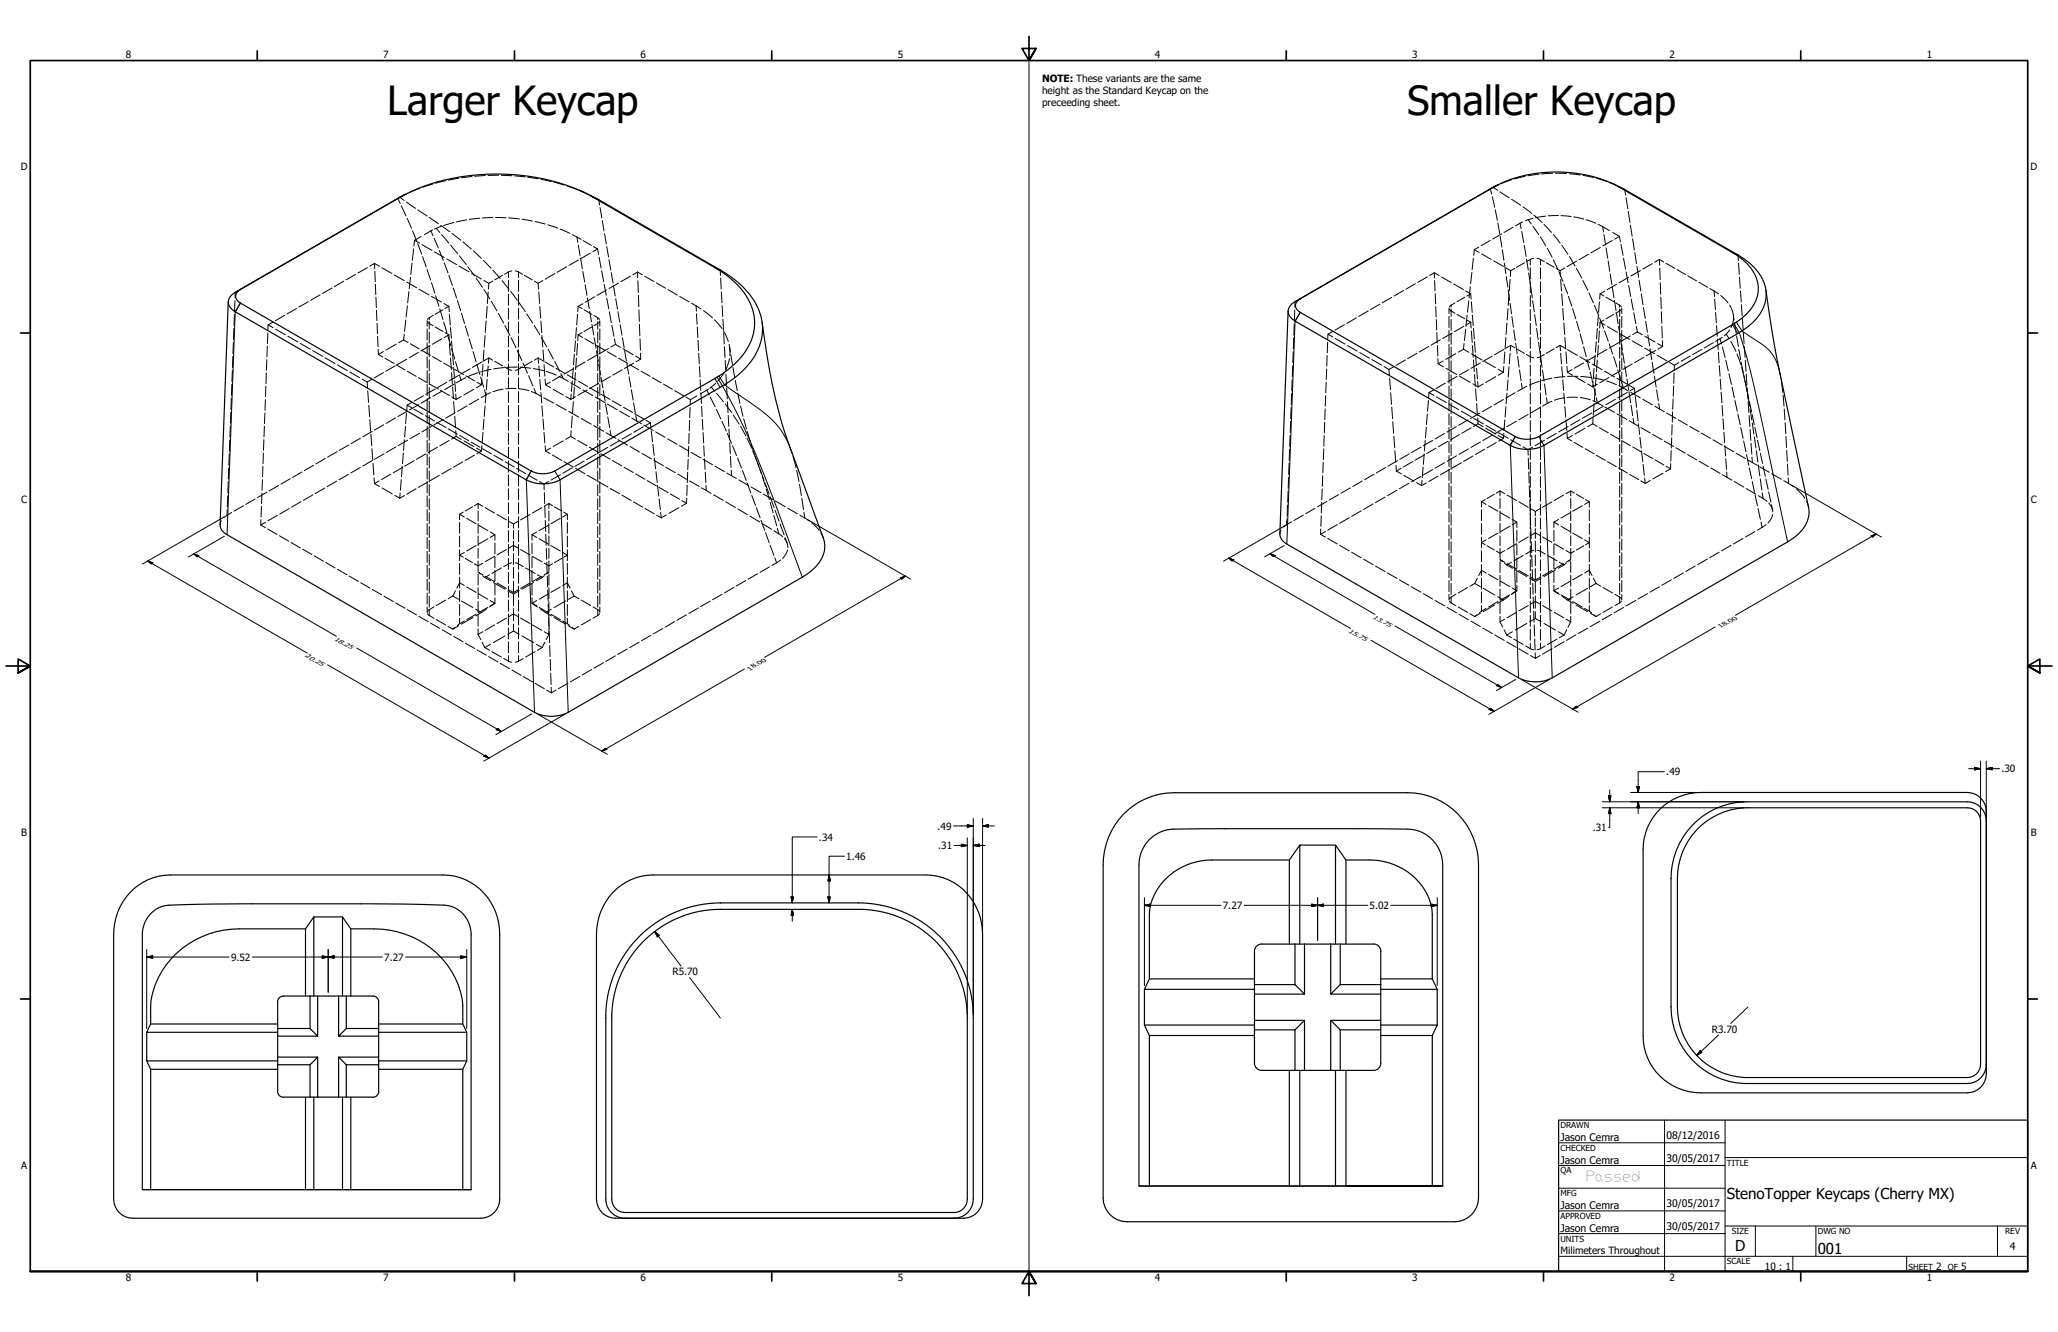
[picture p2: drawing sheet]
<svg xmlns="http://www.w3.org/2000/svg" width="864mm" height="559mm" viewBox="0 0 864 559" stroke-linecap="round" stroke-linejoin="round" font-family="sans-serif">
<defs><g id="words">
<g font-size="16.8">
<text x="162.5" y="48.4">Larger Keycap</text>
<text x="590.4" y="48.3">Smaller Keycap</text>
</g>
<g font-size="6.3">
<text x="724.7" y="502.8">StenoTopper Keycaps (Cherry MX)</text>
<text x="728.1" y="524.9">D</text>
<text x="762.8" y="526.2">001</text>
</g>
<text font-size="5.8" x="665.3" y="495.5">Passed</text>
<g font-size="4.4">
<text x="654.8" y="478.6">Jason Cemra</text>
<text x="699.3" y="478">08/12/2016</text>
<text x="654.8" y="488.1">Jason Cemra</text>
<text x="699.3" y="487.5">30/05/2017</text>
<text x="654.8" y="507.2">Jason Cemra</text>
<text x="699.3" y="506.6">30/05/2017</text>
<text x="654.8" y="516.7">Jason Cemra</text>
<text x="699.3" y="516.1">30/05/2017</text>
<text x="843.4" y="524.2">4</text>
</g>
<g font-size="4.2">
<text x="52.8" y="24.4">8</text>
<text x="160.8" y="24.4">7</text>
<text x="268.7" y="24.4">6</text>
<text x="376.7" y="24.4">5</text>
<text x="484.6" y="24.4">4</text>
<text x="592.6" y="24.4">3</text>
<text x="700.5" y="24.4">2</text>
<text x="808.5" y="24.4">1</text>
<text x="437.3" y="34.5">NOTE: These variants are the same</text>
<text x="437.3" y="39.5">height as the Standard Keycap on the</text>
<text x="437.3" y="44.5">preceeding sheet.</text>
<text x="8.7" y="71.4">D</text>
<text x="852" y="71.4">D</text>
<text x="8.9" y="211.1">C</text>
<text x="852.2" y="211.1">C</text>
<text x="839.9" y="324">.30</text>
<text x="699.2" y="325.3">.49</text>
<text x="8.9" y="350.8">B</text>
<text x="343.7" y="352.6">.34</text>
<text x="393.4" y="348">.49</text>
<text x="668.4" y="348.6">.31</text>
<text x="852.2" y="350.8">B</text>
<text x="393.7" y="356.2">.31</text>
<text x="355.1" y="360.7">1.46</text>
<text x="513.2" y="381.4">7.27</text>
<text x="574.7" y="381.3">5.02</text>
<text x="96.9" y="403">9.52</text>
<text x="161.3" y="403">7.27</text>
<text x="282.2" y="409.2">R5.70</text>
<text x="718.3" y="433.3">R3.70</text>
<text x="8.9" y="490.5">A</text>
<text x="852.2" y="490.5">A</text>
<text x="654.8" y="526.2">Milimeters Throughout</text>
<text x="740.6" y="532.6">10 : 1</text>
<text x="812.4" y="532.6">2</text>
<text x="823" y="532.6">5</text>
<text x="52.8" y="537.5">8</text>
<text x="160.8" y="537.5">7</text>
<text x="268.7" y="537.5">6</text>
<text x="376.7" y="537.5">5</text>
<text x="484.6" y="537.5">4</text>
<text x="592.6" y="537.5">3</text>
<text x="700.5" y="537.5">2</text>
<text x="808.5" y="537.5">1</text>
</g>
<g font-size="3.5">
<text x="654.8" y="473.2">DRAWN</text>
<text x="654.8" y="482.8">CHECKED</text>
<text x="724.7" y="488.9">TITLE</text>
<text x="654.8" y="492.3">QA</text>
<text x="654.8" y="501.8">MFG</text>
<text x="654.8" y="511.4">APPROVED</text>
<text x="654.8" y="521.1">UNITS</text>
<text x="726.7" y="517.7">SIZE</text>
<text x="762.8" y="517.7">DWG NO</text>
<text x="841.4" y="517.7">REV</text>
<text x="724.7" y="530.4">SCALE</text>
<text x="800.9" y="532.6">SHEET</text>
<text x="817.4" y="532.6">OF</text>
</g>
<g font-size="2.7">
<text x="575.8" y="259.1" transform="rotate(30 575.8 259.1)">13.75</text>
<text x="722" y="263.7" transform="rotate(-30 722 263.7)">18.00</text>
<text x="140.1" y="268.3" transform="rotate(30 140.1 268.3)">18.25</text>
<text x="565.6" y="264.9" transform="rotate(30 565.6 264.9)">15.75</text>
<text x="127.8" y="275.3" transform="rotate(30 127.8 275.3)">20.25</text>
<text x="314.6" y="281.3" transform="rotate(-30 314.6 281.3)">18.00</text>
</g>
</g></defs>
<!-- layer: Hidden (ANSI) -->
<g fill="none" stroke="#000" stroke-width=".42">
<path d="M176.4 78.9l-4.2 1.7M181.6 77.2l-4.2 1.3M187.1 75.8l-4.4 1.1M192.5 74.8l-4.3 .8M198.1 74l-4.5 .6M203.7 73.6l-4.5 .3M209.2 73.5l-4.4 .1M210.4 73.6l4.4 .1M215.9 73.8l4.5 .4M221.5 74.4l4.4 .6M227 75.2l4.4 1M232.4 76.4l4.3 1.2"/>
<path d="M237.8 78l4.2 1.4M243.1 79.8l2 .9M628.5 77.6h-.1M628.7 77.5h-.1M629 77.4l-2.1 1M634.4 75.4l-4.4 1.6M640 74l-4.5 1.1M645.8 73.1l-4.6 .7M651.5 72.7l-4.6 .3M652.7 72.7l4.7 .1M658.5 72.9l4.7 .5M664.3 73.6l4.5 .9"/>
<path d="M670 74.8l4.4 1.4M675.5 76.6l2.2 .8M171.2 81l-2 1M176.7 99.2l-2.7 1.6M181.5 96.4l-3.4 2.1M185.1 95l-2.8 1.1M190.4 93.3l-4.2 1.3M195.8 92.3l-4.3 .8M201.3 91.5l-4.4 .6M206.9 91.3l-4.5 .1M208 91.3l4.4 .1M213.5 91.4l4.4 .4"/>
<path d="M219 92l4.4 .7M224.5 93l4.3 1M229.9 94.3l4.2 1.4M235.1 96.1l4 1.8M240.1 98.4l3.7 2M630.2 98.1l-3.8 2.2M635 95.3l-3.9 2.2M639 93.1l-3.1 1.7M643.3 91.6l-3.2 1M648.6 90.7l-4.2 .6M654 90.4l-4.3 .2M655 90.5l4.3 .3"/>
<path d="M660.4 91l4.2 .9M665.6 92.2l4 1.5M670.6 94.1l4.8 2.6M676.8 97.5l2.8 1.7M679.6 99.2l-2 1.1M679.6 99.2l.4 2.3M144.3 118l-4 2.3M149.2 115.1l-4 2.3M154.2 112.3l-4 2.2M157.2 110.5l2 1.2M157.2 110.5v2.2M157.2 110.5l-2 1.2"/>
<path d="M157.3 113.8l.2 4.3M157.5 119.2l.2 4.4M160.3 112.3l4.1 2.4M165.5 115.3l4.1 2.4M170.7 118.3l4.1 2.4M172.3 116.3l-.6 4.8M172.9 110.4l-.5 4.7M173.6 104.4l-.6 4.8M174 100.8l2 1.2M174 100.8l-.3 2.4M177.1 102.6l4.1 2.4M182.2 105.6l4.2 2.4"/>
<path d="M187.5 108.6l4.1 2.4M192.7 111.6l4.1 2.5M197.9 114.7l4.1 2.4M203.1 117.7l2 1.2M205.1 118.9l-.1 2.4M206.8 117.9l-1.7 1M210.9 115.5l-3.3 1.9M214.7 113.7l-3 1.3M216.2 113.7l3.1 1.3M220.1 115.5l3.2 1.9M224.2 117.9l1.6 1M225.8 118.9l.2 2.4"/>
<path d="M227.8 117.7l-2 1.2M232.8 114.8l-4 2.3M237.8 111.9l-4 2.3M242.8 109l-4 2.3M244.7 100.9l3.4 2M247.8 106.2l-4 2.3M249 103.4l1.8 1.1M250.8 104.5l-2.1 1.1M250.8 104.5l.4 2.3M251.4 107.9l.8 4.6M252.5 113.6l.8 4.6M253.5 119.3l.9 4.6"/>
<path d="M259.6 118.7l-4 2.3M264.5 115.9l-3.9 2.3M267.5 114.1l.1 2.5M267.5 114.1l-2 1.2M267.5 114.1l2 1.2M267.7 117.8l.2 4.9M270.5 115.9l3.9 2.2M275.4 118.7l3.9 2.2M593.9 119l-3.9 2.3M598.9 116.2l-4 2.3M601.9 114.4l2 1.2M601.9 114.4l.1 2.2"/>
<path d="M601.9 114.4l-2 1.2M602 117.7l.2 4.4M604.9 116.2l4.1 2.4M610 119.1l4.1 2.4M617.6 114.3l-.5 4.8M618.3 108.3l-.6 4.8M618.7 104.7l-.3 2.4M618.7 104.7l2 1.2M620.6 103.6l-1.9 1.1M621.7 106.5l4.1 2.4M625.4 100.9l-3.8 2.2M626.8 109.4l4.1 2.4"/>
<path d="M631.9 112.4l2 1.2M633.7 117.2l-.4 4.9M633.9 113.6l-.1 2.4M635.6 112.6l-1.7 1M639.7 110.2l-3.3 1.9M643.6 108.4l-3.1 1.4M645 108.4l3.1 1.4M648.9 110.2l3.3 1.9M653 112.6l1.6 1M654.6 113.6l.2 2.4M654.9 117.2l.3 4.9M656.6 112.4l-2 1.2"/>
<path d="M661.6 109.5l-4 2.3M666.6 106.6l-4 2.4M671.6 103.8l-4 2.3M676.6 100.9l-4 2.3M678.4 119.2l-4 2.3M680.2 102.6l.9 4.6M681.3 108.3l.8 4.6M682.3 114.1l.9 4.5M683.4 116.3l-4 2.3M683.4 119.8l.9 4.6M688.4 113.5l-4 2.3M693.4 110.6l-4 2.3"/>
<path d="M696.3 108.9l.2 2.4M696.3 108.9l-1.9 1.1M696.3 108.9l1.9 1M696.5 112.5l.2 4.9M696.7 118.6l.2 4.9M699.1 110.5l3.7 2.1M703.7 113.1l3.7 2.1M708.3 115.7l3.7 2.2M712.9 118.4l3.7 2.1M112.4 139.7l-.2 4.4M112.5 136.3l-.1 2.2M114.5 135.1l-2 1.2 2.1 1.2"/>
<path d="M115.6 138.1l4.2 2.4M119.5 132.3l-4 2.3M124.4 129.4l-4 2.3M129.4 126.6l-4 2.2M134.3 123.7l-3.9 2.3M139.3 120.8l-4 2.3M157.8 124.7l.1 4.4M158 130.2l.2 4.3M158.2 135.6l.2 4.4M170.3 134.2l-.5 4.8M171 128.3l-.6 4.7M171.6 122.3l-.5 4.8"/>
<path d="M175.9 121.3l4.1 2.4M179.2 134.5v2.3M179.2 138v4.7M179.4 135l2.4 1.7M181 124.3l4.2 2.4M181.8 132.3l-2.4 1.7M182.6 137.2l3.3 1.9M185.9 130l-3.3 1.9M186.3 127.3l2 1.2M186.7 139.5l1.6 1M188.3 128.5l-1.6 1M188.3 128.5l.2 2.3"/>
<path d="M188.6 131.9l.3 4.4M189.1 137.4l.3 4.5M204 134.7l-.4 4.8M204.4 128.6l-.3 4.9M204.9 122.5l-.4 4.9M226.1 122.5l.3 4.9M226.5 128.6l.4 4.9M227 134.7l.3 4.8M241.9 137.4l-.4 4.5M242.4 131.9l-.4 4.4M242.6 128.5l1.7 1M242.6 128.5l-.2 2.3"/>
<path d="M244.3 139.5l-1.7 1M244.6 127.4l-2 1.1M245.1 130l3.3 1.9M248.4 137.2l-3.3 1.9M249.2 132.3l2.4 1.7M249.6 124.5l-4 2.3M251.6 135l-2.4 1.7M251.7 134.5v2.3M251.7 138v4.7M254.6 121.6l-4 2.3M254.6 125.1l.9 4.5M255.7 130.8l.8 4.6"/>
<path d="M256.8 136.5l.8 4.6M267.9 123.9l.2 4.8M268.1 130l.2 4.8M268.3 136l.2 4.9M280.3 121.5l3.9 2.3M285.2 124.4l4 2.2M290.1 127.2l4 2.4M295.2 130.3l3.7 3M299.8 134.1l3.2 3.7M303.6 138.9l2 4.4M559.2 139.1l-2 1.1 2.1 1.2M564.2 136.2l-4 2.3"/>
<path d="M569.1 133.3l-3.9 2.3M574.1 130.5l-4 2.3M579 127.6l-3.9 2.3M584 124.7l-4 2.3M589 121.9l-4 2.3M602.3 123.2l.1 4.3M602.5 128.6l.2 4.4M602.7 134.1l.2 4.3M602.9 139.5l.2 4.4M608 129.2v2.4M608 132.7v4.7M608 138.6v4.6"/>
<path d="M608.2 129.7l2.4 1.7M609.3 139.7l-3.9 2.3M610.6 127.1l-2.4 1.6M611.4 131.9l3.3 1.9M614.2 136.9l-3.9 2.3M614.7 124.7l-3.3 1.9M615 138.1l-.5 4.8M615.1 122.1l2 1.2M615.5 134.3l1.6 .9M615.7 132.2l-.6 4.7M616.3 126.2l-.5 4.8M617 120.3l-.6 4.7"/>
<path d="M617.1 123.3l-1.6 .9M617.1 135.2l.2 2.5M617.1 123.3l.2 2.2M617.1 135.2l-1.9 1.1M617.4 138.9l.4 4.8M617.4 126.6l.4 4.5M617.9 132.2l.3 4.4M618.3 137.8l.4 4.4M632.4 135.5l-.4 4.8M632.8 129.4l-.3 4.9M633.2 123.3l-.3 4.9M655.4 123.3l.3 4.9"/>
<path d="M655.8 129.4l.3 4.9M656.2 135.5l.4 4.8M670.3 137.8l-.4 4.4M670.7 132.2l-.3 4.4M671.2 138.9l-.4 4.8M671.2 126.6l-.4 4.5M671.4 123.3l1.7 .9M671.4 135.2l-.1 2.5M671.4 123.3l-.1 2.2M671.4 135.2l2.1 1.2M673.1 134.3l-1.7 .9M673.4 122.1l-2 1.2"/>
<path d="M673.9 124.7l3.3 1.9M674.5 137l4.2 2.4M677.2 131.9l-3.3 1.9M678 127.1l2.4 1.6M680.4 129.7l-2.4 1.7M680.5 129.2v2.4M680.5 132.7v4.7M680.5 138.6v4.6M684.5 125.5l.9 4.6M685.6 131.2l.8 4.6M686.6 136.9l.5 2.3M687.1 139.2l-2 1.2"/>
<path d="M687.1 139.2l2.1 1.2M696.9 124.7l.2 4.8M697.2 130.8l.1 4.8M697.4 136.8l.1 4.9M717.5 121l3.6 2.3M722.1 124l3.1 3.1M725.8 138.4l-2.2 2.5M725.8 128l.8 1.5 .8 2.7M727.4 132l.3 2.3M727.4 133.2l-.3 2.4-.8 1.9M727.9 135.4l.7 4.4M111.8 156.5l-.2 4.4"/>
<path d="M112 150.8l-.2 4.5M112.2 145.2l-.2 4.5M120.8 141.1l4.2 2.4M126 144.1l4.2 2.4M131.2 147.1l4.2 2.4M136.4 150.1l4.1 2.4M141.6 153.1l4.1 2.4M146.8 156.1l4.1 2.4M152 159.1l2.1 1.2M156 159.1l-1.9 1.2M158.4 141.1l.2 4.4M158.7 146.5l.1 2.2"/>
<path d="M158.8 148.7l1.8 1.1M160.9 147.5l-2.1 1.2M160.9 156.3l-3.9 2.3M161.6 150.3l3.7 2.2M165.8 153.5l-3.9 2.3M166.2 144.4l-4.2 2.5M166.2 153l3.8 2.2M169.4 142.6l-2.1 1.2M169.4 142.6l1.8 1.1M169.7 140.2l-.3 2.4M170.7 150.7l-3.9 2.2M170.9 155.7l3.7 2.2"/>
<path d="M172.2 144.2l3.7 2.2M175.6 158.4l3.7 2.2M175.6 147.8l-3.9 2.3M176.8 146.9l3.8 2.1M179.2 143.8v4.7M179.2 149.7v4.6M179.2 155.5v4.7M180.5 145l-3.9 2.2M181.5 149.6l3.7 2.2M185.4 142.2l-3.9 2.2M186.2 152.3l3.7 2.1M188.3 140.5l.2 2.4"/>
<path d="M188.3 140.5l-1.9 1.1M188.6 144.1l.3 4.9M189.1 150.2l.3 4.9M189.5 156.3l.3 4.9M189.5 143l.3 4.5M189.9 148.6l.4 4.5M190.4 154.2l.3 4.4M190.8 159.8l.4 4.4M190.9 155l3.7 2.1M192.4 157.5l-3.9 2.3M195.4 158.4l-3.9 2.2M195.5 157.7l3.7 2.1"/>
<path d="M197.3 154.7l-3.9 2.3M200.6 156.4l-4.2 1.6M202.2 151.9l-3.9 2.2M202.2 159l-.2 2.4M202.7 152.9l-.4 4.9M203.1 146.8l-.4 4.9M203.6 140.8l-.4 4.8M204.4 159.1l-.3 4.4M204.9 153.5l-.4 4.5M205.1 150.2l1.7 .9M205.1 150.2l-.1 2.2M205.1 150.2l-1.9 1.1"/>
<path d="M206 154.9l-4.3 1.1M207.6 151.6l3.3 1.9M211.5 154.2l-4.4 .6M211.7 154l3 1.4M217.1 154l-4.4 .1M218.2 154.1l4.5 .4M219.3 154l-3.1 1.4M223.3 151.6l-3.2 1.9M223.8 154.6l4.3 .9M225.8 150.2l-1.6 .9M225.8 150.2l.2 2.2M225.8 150.2l1.9 1.1"/>
<path d="M226.1 153.5l.3 4.5M226.5 159.1l.4 4.4M227.4 140.8l.4 4.8M227.9 146.8l.3 4.9M228.3 152.9l.3 4.9M228.6 151.8l3.8 2.2M228.7 159l.2 2.4 2.1 1.3M229.2 155.8l4.2 1.6M233.4 154.5l3.7 2.2M234.5 157.8l4 2.2M235.8 157.5l-4 2.2M238.1 157.2l3.7 2.2"/>
<path d="M240.1 159.8l-.3 4.4M240.6 154.2l-.4 4.4M240.7 154.7l-4 2.2M241 148.6l-.3 4.5M241.5 156.3l-.4 4.9M241.5 143l-.4 4.5M241.9 150.2l-.4 4.9M242.4 144.1l-.4 4.9M242.6 140.5l-.2 2.4M242.6 140.5l1.9 1.1M242.8 159.9l3.8 2.2M245.4 142.1l3.8 2.2"/>
<path d="M245.5 151.8l-3.9 2.3M250.2 144.8l3.7 2.2M250.4 149l-3.9 2.3M251.7 143.8v4.7M251.7 149.7v4.6M251.7 155.5v4.7M254.8 147.5l3.8 2.2M255.3 146.2l-3.9 2.2M256.2 158l-4 2.2M257.8 142.2l.5 2.3M258.3 144.5l-2 1.1M258.3 144.5l2.1 1.2"/>
<path d="M259.6 150.2l3.7 2.2M261.1 155.2l-4 2.2M261.4 146.3l4.3 2.5M264.3 153l3.7 2.2M265.9 152.3l-3.9 2.3M266.7 149.4l2.2 1.2M268.6 142.1l.1 4.9M268.8 148.2l.1 2.4M268.9 150.6l-2 1.2M269 155.7l3.8 2.2M273.7 158.4l3.8 2.2M304.1 156.1l-3 3.8"/>
<path d="M305.9 144.4l.4 4.8M306.1 150.4l-1.5 4.6M306.2 145.6l.3 2.1M306.7 148.8l.7 4.3M307.6 154.2l.7 4.3M308.5 159.6l.9 4.3M556.7 154.8l-.2 4.4M556.9 149.2l-.1 4.4M557.1 143.6l-.1 4.4M557.2 140.2l-.1 2.3M560.3 142l4.1 2.4M565.4 145l4.1 2.3"/>
<path d="M570.5 147.9l4.2 2.4M575.7 150.8l4.1 2.4M580.8 153.8l2.1 1.2M582.9 155l.1 2.4M583.1 158.6l.4 4.9M584.8 153.9l-1.9 1.1M589.7 151l-3.9 2.3M594.6 148.2l-3.9 2.3M599.5 145.4l-3.9 2.2M603.2 145l.2 4.4M603.4 150.5l.1 2.1M603.5 152.6l2.2 1.3"/>
<path d="M604.4 142.6l-3.9 2.2M605.6 151.4l-2.1 1.2M606.8 154.6l4.5 2.5M608 144.4v4.6M608 150.2v4.7M608 156.1v4.6M610.9 148.3l-4.2 2.5M611.4 157.9l-3.9 2.3M612.4 157.8l4.5 2.6M614.1 146.5l-2.1 1.2M614.1 146.5l2.2 1.3M614.4 144.1l-.3 2.4"/>
<path d="M616.3 155.1l-3.9 2.2M617.5 148.4l4.4 2.6M617.9 145l.3 4.8M618.3 151l.4 4.9M618.7 157.1l.4 4.9M618.7 143.3l.4 4.5M619.2 148.9l.3 4.5M619.6 154.5l.4 4.5M621.2 152.3l-3.9 2.2M623 151.7l4.5 2.5M626.1 149.4l-3.9 2.3M627.7 158l-4.3 2.5"/>
<path d="M628.6 154.9l2.3 1.3M630.9 156.2l-2.2 1.2M631 146.6l-3.9 2.3M631 153.7l-.1 2.5M631.5 147.6l-.4 4.9M631.9 141.6l-.3 4.8M632.8 159.4l-.3 4.5M633.2 153.8l-.3 4.5M633.7 148.2l-.4 4.5M633.9 144.9l1.7 .9M633.9 144.9l-.1 2.2M633.9 144.9l-1.9 1.1"/>
<path d="M636.4 146.3l3.3 1.9M640.5 148.7l3.1 1.4M645.9 160l-4.2 1.6M648.1 148.7l-3.1 1.4M651.2 158.7l-4.3 1M652.2 146.3l-3.3 1.9M654.6 144.9l-1.6 .9M654.6 144.9l.2 2.2M654.6 144.9l2.1 1.2M654.9 148.2l.3 4.5M655.4 153.8l.3 4.5M655.8 159.4l.3 4.5"/>
<path d="M656.7 141.6l.3 4.8M656.7 158l-4.4 .5M657.1 147.6l.4 4.9M657.5 153.7l.2 2.5 2.1 1.2M657.8 146.7l4.1 2.4M657.8 157.9h4.4M659.7 155l-2 1.2M660.9 158l4.3 2.5M662.9 149.7l4.2 2.4M663.3 157.9l4.4 .5M664.6 152.2l-4 2.3M668.2 152.7l4.1 2.4"/>
<path d="M668.8 158.5l4.3 1M668.9 154.5l-.3 4.5M669.4 148.9l-.4 4.5M669.5 149.4l-3.9 2.3M669.9 157.1l-.4 4.9M669.9 143.3l-.4 4.5M670.3 151l-.4 4.9M670.7 145l-.3 4.8M673.3 155.7l4.2 2.4M674.2 159.8l4.1 1.6M674.4 146.6l-3.9 2.2M675.2 158.4l-3.9 2.2"/>
<path d="M678.5 158.7l4.2 2.4M679.2 143.8l-3.9 2.2M679.7 140l4.2 2.4M680.1 155.5l-3.9 2.3M680.5 144.4v4.6M680.5 150.2v4.7M680.5 156.1v4.6M684.1 140.9l-3.9 2.3M685 143l4.1 2.4M685 152.7l-4 2.2M689.9 149.9l-4 2.2M690.1 146l4.2 2.4"/>
<path d="M690.2 141.1l4.3 2.4M694.8 147l-4 2.3M695.3 149l4.2 2.4M695.6 144.1l2.1 1.2M697.6 142.9l.1 2.4M697.7 145.3l-2 1.2M700.5 152l2.1 1.2M702.5 156.5l-.2 4.3M702.6 153.2l-.1 2.2M704.5 152.1l-1.9 1.1M709.3 149.3l-3.8 2.3M714.1 146.6l-3.8 2.2"/>
<path d="M718.9 143.8l-3.8 2.2M722.7 141.5l-2.8 1.7M728.7 140.9l.8 4.5M729.7 146.5l.8 4.4M730.7 152l.9 4.5M731.8 157.6l.9 4.3M110.9 178.8l-.1 4.5M111.2 173.2l-.2 4.5M111.4 167.6l-.2 4.5M111.5 162l-.1 4.5M154.1 160.3l.1 2.4M154.3 163.9l.4 4.9"/>
<path d="M154.8 170l.3 4.9M155.2 176.1l.3 4.9M161 178.2l-3.9 2.2M165.9 175.3l-3.9 2.3M170.1 178.9l-.3 4.4M170.6 173.3l-.4 4.5M170.9 170l-.2 2.2M170.9 170l1.9 1.1M170.9 172.5l-4 2.3M172.8 168.8l-1.9 1.2M173.7 171.6l3.9 2.2M175.8 169.7l-4 2.2"/>
<path d="M177.7 166l-3.9 2.3M178.5 174.4l3.8 2.2M179.2 161.3v4.7M179.2 167.2v4.6M179.2 173v4.7M179.2 178.8v4.7M180.2 161.1l3.8 2.2M180.7 166.8l-3.9 2.3M181 178.9l-3.9 2.3M182.6 163.2l-3.9 2.3M183.3 177.2l3.8 2.2M184.9 163.8l3.7 2.1"/>
<path d="M185.6 164l-3.9 2.3M186 176l-4 2.3M187.5 160.3l-3.9 2.3M188.1 179.9l3.8 2.2M189.6 166.5l1.8 1.1M189.9 162.4l.4 4.9M190.4 168.5l.3 4.9M190.5 161.2l-3.9 2.2M190.8 174.6l.4 4.8M191 173.1l-4 2.3M191.2 165.3l.2 2.3M193.6 166.3l-2.2 1.3"/>
<path d="M196 170.3l-4 2.3M198.9 163.3l-4.3 2.4M200.2 160.4l1.8 1M200.9 167.4l-3.9 2.3M202 161.4l-2.1 1.3M203.1 175.8l-.4 4.5M203.6 170.3l-.4 4.4M204 164.7l-.4 4.4M205.9 164.7l-4 2.1M211.1 163.3l-4.2 1M216.6 163l-4.4 .1M217.7 163.1l4.3 .8"/>
<path d="M223 164.3l4.1 2M227 164.7l.3 4.4M227.4 170.3l.4 4.4M227.9 175.8l.3 4.5M228.1 166.9l4.3 2.2M230.9 160.3l-2 1.1M232.1 163.3l4.2 2.4M233.4 169.7l4.2 2.3M238.7 172.6l4.2 2.4M239.5 160.6l4.1 2.4M239.7 165.3l-.2 2.3-2.1-1.3M240.1 174.6l-.3 4.8"/>
<path d="M240.6 168.5l-.4 4.9M241 162.4l-.3 4.9M241.5 166.4l-2 1.2M243.9 175.6l4.2 2.3M244.6 163.6l4.1 2.3M246.4 163.6l-3.9 2.3M247.5 162.7l3.7 2.2M249.1 178.5l4.2 2.4M249.8 166.5l4.1 2.4M251.2 160.8l-3.9 2.3M251.7 161.3v4.7M251.7 167.2v4.6"/>
<path d="M251.7 173v4.7M251.7 178.8v4.7M252.2 165.4l3.8 2.2M254.9 169.5l4.1 2.4M256.9 168.1l3.8 2.2M260 172.5l4.1 2.3M261.6 170.9l3.8 2.1M265.1 175.4l4.1 2.4M266.3 173.6l3.8 2.1M269.9 179.1l-3.9 2.3M270.2 178.3l3.9 2.3M271 176.3l1.9 1.1"/>
<path d="M272.9 177.4l.3 2.2M272.9 177.4l-2 1.1M278.4 161.1l3.8 2.2M283.1 163.9l3.8 2.2M287.8 166.6l1.9 1.1M289.4 176.4l-.2 4.3M289.6 170.9l-.2 4.4M289.7 167.7l-.1 2.1M292.5 166.1l-2.8 1.6M297.3 163.3l-3.5 2M300.3 160.8l-2.4 2.1M309.6 165l.9 4.3"/>
<path d="M310.8 170.4l1 4.2M312.1 175.7l1.1 4.2M555.9 177.1l-.2 4.5M556.1 171.6l-.2 4.4M556.3 165.9l-.2 4.5M556.5 160.3l-.2 4.5M583.6 164.7l.3 4.9M584 170.8l.4 4.9M584.4 176.9l.4 4.9M598.5 179.2l-.3 4.5M598.9 173.6l-.3 4.5M599.4 168l-.3 4.5"/>
<path d="M599.7 164.7l-.2 2.2M599.7 164.7l2 1.2M601.6 163.6l-1.9 1.1M602.8 166.5l4.1 2.4M606.5 160.7l-3.9 2.3M608 169.5l4.1 2.4M608 161.9v4.6M608 167.7v4.7M608 173.6v4.6M608 179.4v4.6M611.1 179l-3.9 2.3M613.2 172.5l4.1 2.4"/>
<path d="M616.1 176.1l-4 2.3M617.3 179.5l-3.9 2.3M618 161l2.3 1.3M618.3 175.5l4.2 2.4M619.2 163.2l.3 4.9M619.6 169.3l.4 4.9M620.1 175.4l.2 2.4 2.1 1.2M620.1 160.1l.2 2.2M620.3 177.8l-2 1.1M621 173.3l-4 2.3M622.4 161.1l-2.1 1.2M623.4 179.6l4.3 2.5"/>
<path d="M623.5 178.5l4.2 2.4M625.9 170.5l-3.9 2.2M630.9 167.6l-4 2.3M631.3 179.6l-4 2.3M631.5 176.1l-.4 4.5M631.9 170.6l-.3 4.4M632.4 165l-.4 4.4M635.8 164.7l-3.9 2.3M636.3 176.7l-4 2.3M640.7 162l-3.9 2.2M641.3 173.8l-4 2.3M646.3 171l-4 2.2"/>
<path d="M651.3 168.3l-4 2.1M656.2 165l.4 4.4M656.5 166.9l-4.2 1M656.7 170.6l.3 4.4M657.1 176.1l.4 4.5M658 178.9l-3.9 2.3M662 166.7l-4.4 .1M663 176.1l-3.9 2.3M663.1 166.8l4.2 .9M665.2 179.6l-4.3 2.5M668 173.2l-4 2.3M668.3 177.8l1.9 1.1"/>
<path d="M668.4 168.1l4 2M668.5 175.4l-.2 2.4-2.1 1.2M668.5 160.1l-.2 2.2-2.1-1.2M668.9 169.3l-.3 4.9M669.4 163.2l-.4 4.9M670.3 161.2l-2 1.1M671.1 179.4l3.8 2.2M672.9 170.4l-3.9 2.2M673.4 170.7l4.1 2.3M677.9 167.5l-4 2.3M678.5 173.6l4.1 2.4M679.3 161.8l4 2.2"/>
<path d="M680.5 161.9v4.6M680.5 167.7v4.7M680.5 173.6v4.6M680.5 179.4v4.6M682.8 164.6l-3.9 2.3M683.6 176.5l4 2.3M683.8 161.7l2 1.2M684.3 164.6l4 2.3M685.8 162.9l.3 2.3M685.8 162.9l-1.9 1.1M686.2 166.3l.6 4.6M686.9 172l.5 4.6"/>
<path d="M687.5 177.7l.6 4.6M688.6 179.4l3.9 2.2M689.4 167.5l4 2.3M694.4 170.4l4 2.3M699.3 173.2l3.9 2.3M701.7 178.2l-.2 4.4M701.9 172.8l-.2 4.3M702.1 167.3l-.2 4.4M702.3 161.9l-.2 4.4M704.2 176.1l3.9 2.2M709.1 178.9l3.9 2.2M732.9 163l.9 4.4"/>
<path d="M734.1 168.5l.9 4.3M735.2 173.8l.9 4.4M736.4 179.3l.9 4.3M110.3 195.6l-.1 4.5M110.5 190l-.1 4.5M110.7 184.4l-.1 4.5M126.7 198l-3.9 2.3M131.6 195.2l-3.9 2.2M136.5 192.3l-3.9 2.3M141.4 189.5l-3.9 2.3M146.2 199l-4 2.3M146.3 186.7l-3.9 2.2"/>
<path d="M151.2 196.1l-4 2.3M151.2 183.8l-3.9 2.3M155.6 182.2l.4 4.8M156.1 188.3l.3 4.8M156.1 181l-3.9 2.3M156.2 193.3l-4 2.2M156.5 194.4l.4 4.8M161.1 190.4l-3.9 2.3M164 198.9l-3.9 2.3M166.1 187.5l-4 2.3M168.8 195.6l-.3 4.5M168.9 196.1l-3.9 2.3"/>
<path d="M169.3 190l-.4 4.5M169.7 184.5l-.4 4.4M171.1 184.6l-4 2.3M173.8 193.3l-3.9 2.2M176.1 181.8l-4 2.2M178.7 190.4l-3.9 2.3M179.2 184.6v4.7M179.2 190.5v4.7M179.2 196.3v4.7M183.6 187.6l-3.9 2.3M184.4 199.4l-3.9 2.2M188.5 184.8l-3.9 2.2"/>
<path d="M189.3 196.6l-3.9 2.2M191.2 180.7l.2 2.4 2.2 1.2M191.4 183.1l-1.9 1.1M192.9 182.7l3.8 2.2M194.2 193.7l-3.9 2.3M194.6 184.9l4.3 2.5M197.7 185.5l3.8 2.1M199.1 190.9l-3.9 2.3M202 189.2l-1.9 1.1M202.2 187l-.2 2.2-2.1-1.2M202.4 188.2l3.9 2.2M202.7 181.4l-.4 4.5"/>
<path d="M207.2 191l3.9 2.2M212 193.7l3.8 2.2M216.8 196.5l3.8 2.2M221.6 199.2l3.8 2.3M228.3 181.4l.3 4.5M228.7 187l.2 2.2 2.1-1.2M228.9 189.2l2 1.1M231.8 190.9l3.9 2.2M235.2 199.1l-4 2.3M236.3 184.9l-4.2 2.5M236.7 193.7l3.9 2.2M239.5 183.1l2 1.1"/>
<path d="M239.7 180.7l-.2 2.4-2.1 1.2M240.2 196.3l-4 2.2M241.5 196.5l3.9 2.3M242.4 184.8l3.9 2.2M245.1 193.4l-3.9 2.3M246.4 199.3l3.9 2.2M247.3 187.6l3.9 2.2M250.1 190.5l-4 2.3M251.7 184.6v4.7M251.7 190.5v4.7M251.7 196.3v4.7M252.1 190.4l3.9 2.2"/>
<path d="M254.3 181.5l4.1 2.4M255.1 187.7l-4 2.3M257 193.2l3.9 2.2M259.4 184.5l4 2.3M260 184.8l-4 2.3M261.9 196l3.8 2.2M264.4 187.3l4 2.4M265 182l-4 2.2M266.7 198.8l3.9 2.2M269.4 190.2l4 2.3M273.3 180.8l.5 4.5M274 186.5l.5 4.5"/>
<path d="M274.4 193.1l4 2.3M274.6 192.2l.5 4.5M275.1 181.2l4 2.3M275.3 197.9l.5 4.5M279.4 196l4 2.3M280.1 184.1l4 2.3M284.4 198.9l4 2.3M285.1 186.9l4 2.3M288.6 198.1l-.2 4.3M288.8 192.7l-.2 4.3M289 187.2l-.2 4.4M289.2 181.8l-.2 4.3"/>
<path d="M290.1 189.8l3.9 2.3M295 192.7l4 2.3M300 195.5l4 2.3M305 198.4l4 2.4M313.5 181l1.3 4.2M315.1 186.2l1.4 4.2M316.9 191.4l1.6 4.4M318.9 196.9l1.7 4.6M555.1 199.5l-.2 4.5M555.3 193.9l-.2 4.5M555.5 188.3l-.2 4.5M555.7 182.7l-.2 4.5"/>
<path d="M576.5 199l-3.9 2.3M581.5 196.1l-4 2.3M584.9 183l.4 4.9M585.3 189.1l.4 4.9M585.8 195.2l.2 2.4M586 197.6l2.1 1.2M586.4 193.3l-3.9 2.2M587.9 196.5l-1.9 1.1M589.1 199.5l4.3 2.4M591.4 190.4l-4 2.3M592.8 193.6l-3.9 2.3M596.2 199.9l-4 2.3"/>
<path d="M596.3 187.6l-4 2.2M597.2 195.9l-.4 4.5M597.6 190.4l-.3 4.4M597.7 190.8l-3.9 2.3M598.1 184.8l-.4 4.4M601.2 197l-4 2.3M601.2 184.7l-3.9 2.3M602.6 188l-3.9 2.3M603.4 199.8l-3.9 2.2M606.2 181.9l-4 2.2M606.2 194.1l-4 2.3M607.5 185.2l-3.9 2.2"/>
<path d="M608 185.2v4.7M608 191.1v4.6M608 196.9v4.6M608.3 197l-3.9 2.2M611.2 191.2l-4 2.3M612.4 182.4l-3.9 2.2M613.2 194.1l-3.9 2.3M616.2 188.3l-4 2.3M618.1 191.3l-3.9 2.3M621.2 185.4l-3.9 2.3M623 188.5l-3.9 2.2M626.3 182.5l-4 2.3"/>
<path d="M627.9 185.6l-3.9 2.3M628.7 181.5l4.2 2.4M630.9 183.9l-2 1.2M631 181.7l-.1 2.2-2.2-1.2M633.9 184.5l4.2 2.4M639.1 187.5l2.1 1.2 2-1.2M641.2 188.7l.1 2.3M641.3 192.2l.2 4.6M641.5 198l.2 4.7M648.1 184.7l-3.9 2.3M653.1 181.8l-4 2.3M657.5 181.7l.2 2.2 2.1-1.2"/>
<path d="M657.7 183.9l1.9 1.1M660.5 185.6l3.7 2.1M665.2 188.2l3.7 2.2M669.9 191l3.7 2.1M674.5 193.6l3.8 2.2M675.8 182.1l3.7 2.2M679.2 196.3l3.7 2.2M680.5 184.8l3.7 2.2M680.5 185.2v4.7M680.5 191.1v4.6M680.5 196.9v4.6M683.9 199l3.7 2.2"/>
<path d="M685.1 187.5l3.8 2.2M688.2 183.4l.5 4.6M688.8 189.1l.6 4.6M689.5 194.8l.5 4.6M689.8 190.2l3.7 2.2M693.5 182.2l3.9 2.3M694.5 192.9l3.7 2.2M697.8 198.5l-4.2 2.4M698.4 185l3.9 2.3M699.1 195.6l1.9 1.1M701 196.7l-2.1 1.2M701.1 194.5l-.1 2.2"/>
<path d="M701.3 189.1l-.2 4.3M701.5 183.6l-.2 4.4M703.3 187.9l3.8 2.2M708.1 190.7l3.9 2.2M713 193.5l3.9 2.3M714 181.7l3.8 2.2M717.9 196.3l3.9 2.3M718.8 184.5l3.9 2.3M722.8 199.1l4 2.3M723.7 187.3l3.9 2.2M728.5 190.1l3.9 2.3M733.4 192.9l4 2.3"/>
<path d="M737.5 184.7l1 4.3M738.4 195.8l4 2.3M738.7 190.1l.9 4.4M739.8 195.5l1 4.3M743.4 198.7l4.1 2.3M92.9 218.5l-.5 1.6M97.2 215l-3.3 2.2M102.1 212.2l-3.9 2.3M107 209.3l-3.9 2.3M109.5 218l-.1 2.2M109.7 212.4l-.2 4.5M109.9 206.8l-.2 4.5"/>
<path d="M110.1 201.2l-.1 4.5M111.4 219.1l-2 1.1M112 206.5l-4 2.3M116.4 216.2l-4 2.3M116.9 203.7l-4 2.3M121.4 213.4l-4 2.3M121.8 200.8l-3.9 2.3M126.3 210.5l-4 2.3M131.3 207.6l-4 2.3M136.3 204.8l-4 2.2M141.3 201.9l-4 2.3M157 200.4l.1 2.5"/>
<path d="M157.1 202.9l2.1 1.2M159.1 201.8l-2 1.1M160.3 204.7l4.3 2.5M165.6 207.8l2.1 1.2M167.9 206.8l-.2 2.2M168.4 201.2l-.4 4.5M169.7 207.9l-2 1.1M174.6 205l-3.9 2.3M179.2 202.1v4.7M179.2 208v4.7M179.2 213.8v4.7M179.2 219.6v4.7"/>
<path d="M179.5 202.2l-3.9 2.3M192.9 219.2v4.5M192.9 215.8l1.9 1.1M194.4 214.8l-1.5 1v2.2M195.8 217.5l4 2.2M198.3 212.6l-3.1 1.8M200.6 211.2v2.2M200.6 214.4v4.2M200.6 219.6v4.2M200.6 211.2l2 1.2M200.6 211.2l-1.5 1M203.6 213l3.9 2.3"/>
<path d="M208.6 215.8l3.9 2.3M213.5 218.7l2 1.1v1.8M217.5 218.7l-2 1.1M222.4 215.8l-4 2.3M227.4 213l-4 2.3M228.3 203.1l.1 2.4M228.4 206.6l.2 4.7M228.6 212.5l.2 4.6M228.8 218.3l.2 4.7M230.3 202l-2 1.1-1.9-1.1M230.3 214.4v4.2M230.3 219.6v4.2"/>
<path d="M230.3 211.2l-1.9 1.2M231.9 212.2l-1.6-1v2.2M232.7 212.6l3.1 1.8M235.1 217.5l-3.9 2.2M236.5 214.8l1.6 1v2.2M238.1 219.2v4.5M238.1 215.8l-2 1.1M251.2 202.1l3.9 2.3M251.7 202.1v4.7M251.7 208v4.7M251.7 213.8v4.7M251.7 219.6v4.7"/>
<path d="M256.1 204.9l3.9 2.3M261 207.7l3.9 2.3M265.8 210.5l3.9 2.3M270.7 213.3l3.9 2.3M271.6 201.6l3.8 2.2M275.6 216.1l1.9 1.1M275.9 203.6l.5 4.5M276.4 204.4l3.9 2.3M276.6 209.3l.5 4.5M277.2 215l.3 2.2M279.6 216l-2.1 1.2M281.3 207.2l3.9 2.2"/>
<path d="M284.9 213l-4.2 2.4M286.1 210l2 1.1M288.1 211.1l-2.1 1.3M288.2 209l-.1 2.1M288.4 203.5l-.2 4.4M289.3 201.8l4.1 2.2M294.4 204.6l4 2.4M299.4 207.6l4.1 2.3M304.5 210.5l4.1 2.4M309.6 213.5l4.1 2.4M310 201.3l4.1 2.4M314.7 216.5l4.1 2.5"/>
<path d="M315.2 204.3l4.1 2.4M319.8 219.6l4 2.5M320.3 207.3l4.1 2.3M321 202.6l1.7 4.6M323.1 208.4l1.7 4.5M325.3 214.1l1.6 4.6M325.4 210.2l4.1 2.4M327.3 219.8l1.7 4.6M330.5 213.2l4.1 2.3M335.7 216.1l4 2.5M340.6 219.3l3.2 3.2M542 218.9l-3.4 2.2"/>
<path d="M546.9 216.1l-3.9 2.3M551.9 213.2l-4 2.3M554.4 216.3l-.1 4.5M554.6 210.7l-.1 4.5M554.8 205.1l-.1 4.5M556.8 210.4l-4 2.3M561.7 207.5l-3.9 2.3M566.2 217.2l-4 2.3M566.7 204.7l-4 2.2M571.2 214.3l-4 2.3M571.6 201.8l-3.9 2.3M576.2 211.4l-4 2.3"/>
<path d="M581.2 208.5l-4 2.4M586.2 205.6l-4 2.4M591.2 202.7l-4 2.4M594.4 202.5l2.1 1.2M596.7 201.5l-.2 2.2M598.5 202.6l-2 1.1M608 202.7v4.7M608 208.6v4.6M608 214.4v4.6M621.7 213.9v4.6M621.7 219.6v4.6M621.7 210.5l1.9 1.1"/>
<path d="M623.2 209.6l-1.5 .9v2.3M624.6 212.2l4 2.3M627.1 207.3l-3.1 1.8M629.5 206v2.1M629.5 209.1v4.2M629.5 214.3v4.2M629.5 219.6v4.1M629.5 206l1.9 1.1M629.5 206l-1.6 .9M629.6 215.1l4 2.2M632.4 207.7l4 2.3M634.5 217.9l2 1.1v2.3"/>
<path d="M636.5 219l-2 1.2M637.4 210.5l3.9 2.3M641.7 203.8l.2 4.7M641.9 209.7l.2 4.6M642.1 215.5l.2 4.7M642.3 213.4l2 1.2v1.8M644.3 217.2v3.6M646.3 213.4l-2 1.2M651.2 210.5l-3.9 2.3M652.1 219l1.9 1.2M652.1 219v2.3M654 217.9l-1.9 1.1"/>
<path d="M656.2 207.7l-4 2.3M659 215.1l-4 2.2M659.1 209.1v4.2M659.1 214.3v4.2M659.1 219.6v4.1M659.1 206l-1.9 1.1M660.7 206.9l-1.6-.9v2.1M661.5 207.3l3.1 1.8M664 212.2l-4 2.3M665.4 209.6l1.5 .9v2.3M666.9 213.9v4.6M666.9 219.6v4.6"/>
<path d="M666.9 210.5l-1.9 1.1M680.5 202.7v4.7M680.5 208.6v4.6M680.5 214.4v4.6M688.5 201.7l1.9 1.1M690.1 200.5l.3 2.3M692.5 201.6l-2.1 1.2M727.7 202l4.1 2.4M732.8 205l4 2.3M737.8 207.9l3.7 2.4M741 200.9l1 4.4M742.2 206.4l.9 4.3"/>
<path d="M742.2 211l1.2 1.7 .5 2.1M743.3 211.8l.5 2.1M743.9 215.8l-.7 1.9-1.3 1.7M748.5 201.6l4.2 2.7M753.8 205.1l2.3 2.2 1.2 1.7M758 210.2l.9 2.5M109.4 220.2l2 1.2M112.4 221.9l3.8 2.3M117.2 224.8l3.9 2.2M122.1 227.6l3.9 2.2M127 230.4l3.9 2.2M131.9 233.2l3.8 2.2"/>
<path d="M136.7 236l4 2.3M141.6 238.8l3.9 2.3M179.2 225.5v4.7M179.2 231.3v4.7M179.2 237.1v4.7M192.9 224.9v4.5M192.9 230.6v2.3l1.9-1.2M192.9 236.4v4.5M194.4 233.8l-1.5-.9v2.3M195.2 234.2l3.1 1.8M199.1 236.5l1.5 .9v2.3M199.8 228.9l-4 2.3"/>
<path d="M200.6 224.8v4.2M200.6 230.1v4.1M200.6 235.3v2.1l2-1.1M200.8 220.3l3.9 2.3M204.7 226l-3.9 2.3M205.7 223.2l2 1.1v2.3M207.5 233.4l-3.9 2.3M207.7 227.8v4.6M207.7 233.5v4.6M207.7 239.3v4.6M207.7 224.3l-2 1.2M210.4 238.3l-4 2.3"/>
<path d="M212.5 230.5l-3.9 2.3M214.7 236.1l-3.3 1.6M215.5 222.5v3.6M215.5 227v1.8l-2 1.1M215.5 232.3v4.6M215.5 238v4.6M216.2 236.1l3.4 1.6M217.5 229.9l-2-1.1v2.3M218.4 230.5l4 2.3M220.6 238.3l3.9 2.3M223.2 224.3l2 1.2M223.2 224.3v2.3"/>
<path d="M223.2 227.8v4.6M223.2 233.5v4.6M223.2 239.3v4.6M223.4 233.4l4 2.3M225.2 223.2l-2 1.1M226.2 226l4 2.3M229 224.2l.2 4.6M229.2 230l.2 4.6M229.4 235.8l.2 4.7M230.2 220.3l-4 2.3M230.3 224.8v4.2M230.3 230.1v4.1"/>
<path d="M230.3 235.3v2.1l-1.9-1.1M231.2 228.9l3.9 2.3M231.9 236.5l-1.6 .9v2.3M235.8 234.2l-3.1 1.8M236.5 233.8l1.6-.9v2.3M238.1 224.9v4.5M238.1 230.6v2.3l-2-1.2M238.1 236.4v4.5M251.7 225.5v4.7M251.7 231.3v4.7M251.7 237.1v4.7M322.9 237.8l-4 2.3"/>
<path d="M324.8 222.7l3.7 2.5M327.6 234.9l-3.7 2.3M329.2 226l1 1.6 .4 2.1M329.5 225.5l.8 2.3M330.5 230.8l-.8 1.8-1.3 1.6M344.4 223.5l1 2.1M537.6 222.4l-.5 1.6M554.1 224.2l2.1 1.1M554.2 221.9l-.1 2.3M556.2 223l-2.1 1.2M557.1 225.9l4.1 2.3M561.2 220.1l-4.1 2.3"/>
<path d="M562.2 228.8l4 2.3M567.2 231.7l4 2.3M572.2 234.6l4 2.3M577.2 237.5l4 2.3M608 220.2v4.7M608 226.1v4.6M608 231.9v4.6M608 237.7v4.7M621.7 225.3v2.3l1.9-1.1M621.7 231.1v4.6M621.7 236.8v4.6M623.2 228.5l-1.5-.9v2.3"/>
<path d="M624 229l3.1 1.8M627.9 231.2l1.6 .9v2.3M628.6 223.6l-4 2.3M629.5 224.8v4.2M629.5 230v2.1l1.9-1.1M629.5 235.5v4.7M630.4 235.5l-.9-.8 1.9 1.2M631.3 236.3l1 .7M632.3 237l2.4 1.4M632.4 236.5l4 2.3M633.6 220.8l-4 2.3M634.3 235.9l-2 1.1"/>
<path d="M635.9 239.1l4.8 2.8M636.4 228.1l-4 2.3M636.5 222.5v4.6M636.5 228.2v4.7M636.5 234v4.6M636.5 239.7v4.7M637.4 239.3l3.9 2.3M639.2 233l-4 2.3M641.3 225.2l-3.9 2.3M642.3 221.3l.2 4.7M642.5 227.2l.2 4.6M642.8 233l.1 4.7"/>
<path d="M643 238.9l.1 4.6M643.6 230.9l-1.4 .4-2 1.1M644.3 221.8v1.7l-2 1.2M644.3 227v4.6M644.3 232.7v4.6M644.3 238.5v4.6M645 230.9l1.4 .4 2 1.1M646.3 224.7l-2-1.2v2.3M647.3 225.2l3.9 2.3M649.4 233l3.9 2.3M651.2 239.3l-3.9 2.3M652.1 222.5v4.6"/>
<path d="M652.1 228.2v4.7M652.1 234v4.6M652.1 239.7v4.7M652.2 228.1l4 2.3M652.7 239.1l-4.8 2.8M654.3 235.9l2 1.1M655 220.8l4 2.3M656.2 236.5l-4 2.3M656.3 237l-2.4 1.4M657.3 236.3l-1 .7M658.2 235.5l.9-.8-1.9 1.2M659.1 224.8v4.2"/>
<path d="M659.1 230v2.1l-1.9-1.1M659.1 235.5v4.7M660 223.6l4 2.3M660.7 231.2l-1.6 .9v2.3M664.6 229l-3.1 1.8M665.4 228.5l1.5-.9v2.3M666.9 225.3v2.3l-1.9-1.1M666.9 231.1v4.6M666.9 236.8v4.6M680.5 220.2v4.7M680.5 226.1v4.6M680.5 231.9v4.6"/>
<path d="M680.5 237.7v4.7M711.4 237.5l-4 2.2M716.4 234.6l-4 2.3M721.4 231.7l-4 2.3M726.4 228.8l-4 2.3M731.4 225.9l-4 2.3M736.4 223l-4 2.3M741.2 220.1l-3.8 2.3M146.5 241.7l3.9 2.2M151.4 244.5l3.9 2.2M156.2 247.3l4 2.2M161.1 250.1l3.9 2.2"/>
<path d="M166 252.9l3.9 2.3M170.9 255.7l3.9 2.3M175.8 258.6l3.9 2.2M179.2 243v4.6M179.2 248.8v4.7M179.2 254.6v2.4M179.4 257.5l2.7 1.9M182.1 254.6l-2.7 1.9M183.1 259.9l3.9 2.3M187 251.7l-3.9 2.3M190 250l-2 1.2M190 250l2.4 1.4"/>
<path d="M191.1 247.8l-1.1 2.2M192.9 242.1v4.6M192.9 247.9v4.5M192.9 253.6v4.6M192.9 259.4v2.3M193.6 252.1l4.8 2.8M194.8 245.6l-1.9-1.1-1.2 2.2M195.8 246.2l4 2.3M198.4 259l-4.8 2.8M199.6 255.6l2.4 1.4M199.8 257.7l-4 2.3M200.6 240.8v4.6"/>
<path d="M200.6 246.6v4.6M200.6 252.3v4.6M200.6 258.1v4.6M200.8 249.1l3.9 2.3M201.6 240.8l-1-.8 2 1.2M202 257l-2.4 1.4M202.5 241.5l.9 .8M203.4 242.3l2.4 1.4M203.6 241.7l3.9 2.3M204.3 255.4l-2.3 1.6M204.7 254.8l-3.9 2.3M205.4 241.1l-2 1.2"/>
<path d="M205.7 252l2 1.1-2.3 1.5M207 244.4l4.9 2.8M207.7 250.8v2.3l-2 1.1M207.7 245v4.6M208.6 244.6l3.9 2.3M212.5 259.3l-3.9 2.3M213.1 247.8l2.4 1.4 2.4-1.4M213.5 247.4l2 1.2 2-1.2M213.5 258.7l2-1.1 2 1.1M215.5 243.8v4.6M215.5 249.5v4.6M215.5 255.3v5.2"/>
<path d="M218.4 259.3l4 2.3M222.4 244.6l-4 2.3M223.2 250.8v2.3l2-1.1M223.2 245v4.6M223.9 244.4l-4.8 2.8M225.2 254.2l-2-1.1 2.3 1.5M225.5 241.1l2 1.2M226.2 254.8l4 2.3M226.7 255.4l2.2 1.6M227.4 241.7l-4 2.3M227.5 242.3l-2.4 1.4M228.4 241.5l-.9 .8"/>
<path d="M228.9 257l2.4 1.4M229.4 240.8l.9-.8-1.9 1.2M229.7 241.7l.1 4.6M229.8 247.5l.2 4.6M230 253.3l.2 4.7M230.2 249.1l-4 2.3M230.3 259.2l.1 4.6M230.3 240.8v4.6M230.3 246.6v4.6M230.3 252.3v4.6M230.3 258.1v4.6M231.2 257.7l3.9 2.3"/>
<path d="M231.3 255.6l-2.4 1.4M232.5 259l4.8 2.8M235.1 246.2l-3.9 2.3M236.1 245.6l2-1.1 1.1 2.2M237.3 252.1l-4.8 2.8M238.1 242.1v4.6M238.1 247.9v4.5M238.1 253.6v4.6M238.1 259.4v2.3M239.8 247.8l1.1 2.2M240.9 250l2 1.2M240.9 250l-2.4 1.4"/>
<path d="M243.9 251.7l4 2.3M247.9 259.9l-4 2.3M248.8 254.6l2.8 1.9M251.6 257.5l-2.8 1.9M251.7 243v4.6M251.7 248.8v4.7M251.7 254.6v2.4M288.1 257.9l-4 2.3M293.1 255.1l-4 2.3M298 252.2l-4 2.3M303 249.3l-4 2.3M308 246.4l-4 2.3"/>
<path d="M312.9 243.6l-3.9 2.3M317.9 240.7l-4 2.3M582.2 240.3l4 2.3M587.2 243.2l4 2.3M592.2 246.1l4 2.3M597.2 249l4 2.3M602.2 251.9l4 2.3M607.2 254.8l4 2.3M608 243.6v4.6M608 249.4v2.3M608.2 252.2l2.7 1.9M610.9 249.3l-2.7 1.9"/>
<path d="M611.9 254.6l4 2.3M612.2 257.7l4 2.3M615.9 246.5l-4 2.3M616.9 257.5l1.9 1.2M618.8 244.8l-1.9 1.1M618.8 244.8l2.4 1.4M619.8 257.9l-1 .8M620 242.6l-1.2 2.2M621.2 257.2l-2.4 1.5M621.7 256.4l-1 .7M621.7 242.6v4.6M621.7 248.3v4.6"/>
<path d="M621.7 254.1v2.3M622.4 246.8l4.8 2.8M623.6 240.4l-1.9-1.1-1.2 2.1M623.6 255.2l-1.9 1.2M624.6 240.9l4 2.3M627.2 253.8l-4.8 2.8M628.4 250.3l2.5 1.4M628.6 252.4l-4 2.3M629.5 241.3v4.6M629.5 247.1v4.6M629.5 252.8v4.6M629.5 258.6v2.3"/>
<path d="M629.6 243.8l4 2.3M630.9 251.7l-2.5 1.4M631.4 259.8l-1.9 1.1M633.1 250.2l-2.2 1.5M633.6 249.5l-4 2.3M634.5 246.7l2 1.1-2.2 1.6M636.4 256.9l-4 2.3M636.5 245.5v2.3l-2 1.2M641.3 254l-3.9 2.3M641.9 242.6l2.4 1.3 2.4-1.3M642.3 242.2l2 1.1 2-1.1M642.3 253.4l2-1.1 2 1.1"/>
<path d="M643.2 244.7l.1 4.6M643.4 250.5l.1 4.7M643.6 256.4l.1 4.6M644.3 259.5l-2.4 1.3M644.3 259.5l2.4 1.3M644.3 244.3v4.5M644.3 250v5.2M644.3 256.6v2.9M647.3 254l3.9 2.3M652.1 245.5v2.3l1.9-1.1M652.2 256.9l4 2.3M654 249l-1.9-1.2 2.2 1.6"/>
<path d="M655 249.5l4 2.3M655.5 250.2l2.2 1.5M657.2 259.8l1.9 1.1M657.7 251.7l2.4 1.4M659 243.8l-4 2.3M659.1 241.3v4.6M659.1 247.1v4.6M659.1 252.8v4.6M659.1 258.6v2.3M660 252.4l4 2.3M660.1 250.3l-2.4 1.4M661.3 253.8l4.9 2.8"/>
<path d="M664 240.9l-4 2.3M665 240.4l1.9-1.1 1.2 2.1M665 255.2l1.9 1.2M666.2 246.8l-4.9 2.8M666.9 256.4l1 .7M666.9 242.6v4.6M666.9 248.3v4.6M666.9 254.1v2.3M667.3 257.2l2.4 1.5M668.6 242.6l1.1 2.2M668.8 257.9l.9 .8M669.7 244.8l2 1.1"/>
<path d="M669.7 244.8l-2.4 1.4M671.7 257.5l-2 1.2M672.7 246.5l4 2.3M676.3 257.7l-4 2.3M676.7 254.6l-4 2.3M677.7 249.3l2.7 1.9M680.4 252.2l-2.7 1.9M680.5 243.6v4.6M680.5 249.4v2.3M681.4 254.8l-4.1 2.3M686.4 251.9l-4.1 2.3M691.4 249l-4 2.3"/>
<path d="M696.4 246.1l-4 2.3M701.4 243.2l-4 2.3M706.4 240.3l-4 2.3M180.7 261.4l3.8 2.2M185.5 264.2l3.9 2.2M188 262.8l2 1.1M190.4 267l3.9 2.2M191 263.2l-1 .7M192.4 262.5l-2.4 1.4M192.9 261.7l-1 .7M194.8 260.5l-1.9 1.2M195.3 269.8l3.9 2.3"/>
<path d="M200.2 272.6l3.8 2.3M200.6 266.1l1.2 2.3M200.6 263.8v2.3M202.3 269.5l1.1 2.2M202.6 265l-2 1.1M203.4 271.7l2 1.1M205 275.4l4 2.3M205.8 270.3l-2.4 1.4M206.4 273.4l4 2.3M207.5 262.1l-3.9 2.3M209.9 278.3l3.9 2.2M211.4 276.3l3.3 1.5"/>
<path d="M211.9 266.8l-4.9 2.8M215.5 264.7l-2.4 1.4M215.5 264.7l2.4 1.4M215.5 261.9v2.8M219.1 266.8l4.8 2.8M219.6 276.3l-3.4 1.5M223.4 262.1l4 2.3M224.5 273.4l-3.9 2.3M225.1 270.3l2.4 1.4M227.5 271.7l-2 1.1M228.4 265l1.9 1.1M228.6 269.5l-1.1 2.2"/>
<path d="M230.3 266.1l-1.1 2.3M230.3 263.8v2.3M230.5 265l.1 4.7M230.7 270.8l.1 4.7M230.9 276.6l.1 4.7M236.1 260.5l2 1.2M238.1 261.7l.9 .7M238.5 262.5l2.4 1.4M240 263.2l.9 .7M242.9 262.8l-2 1.1M253.3 278l-4 2.3M258.2 275.1l-4 2.4"/>
<path d="M263.2 272.3l-4 2.3M268.2 269.4l-4 2.3M273.2 266.5l-4 2.3M278.1 263.7l-4 2.3M283.1 260.8l-4 2.3M617.3 260.6l3.9 2.3M622.3 263.5l4 2.3M627.3 266.4l4 2.3M629.5 260.9l1.1 2.2M631.2 264.2l1.1 2.2M632.2 269.2l4.1 2.4M632.3 266.4l2 1.1"/>
<path d="M634.7 265l-2.4 1.4M635.2 268.1l4 2.3M637.3 272.1l4 2.4M640.2 271l2 1.1 1.4 .5M640.7 261.5l-4.8 2.8M642.3 275l2 1.2M643.8 262.2l.2 4.7M644 268l.2 4.7M644.2 273.9l.1 2.3M646.3 275l-2 1.2M647.9 261.5l4.8 2.8M648.4 271l-2 1.1-1.4 .5"/>
<path d="M651.3 272.1l-4 2.4M653.3 268.1l-3.9 2.3M653.9 265l2.4 1.4M656.3 266.4l-2 1.1M656.3 269.2l-4 2.4M657.4 264.2l-1.1 2.2M659.1 260.9l-1.1 2.2M661.3 266.3l-4 2.4M666.3 263.5l-4 2.3M671.3 260.6l-4 2.3M214.8 281.1l3.9 2.2M219.7 283.9l3.9 2.2"/>
<path d="M224.5 286.7l4 2.3M229.4 289.5l2 1.2M231.1 282.5l.1 4.7M231.3 288.3l.1 2.4M233.4 289.5l-2 1.2M238.3 286.6l-3.9 2.3M243.3 283.8l-4 2.3M248.3 280.9l-4 2.3"/>
</g>
<!-- layer: Hidden Narrow (ANSI) -->
<g fill="none" stroke="#000" stroke-width=".42">
<path d="M625.4 79.2l.5 2.2M626.6 78.6l1.9 1.3M681.8 79.5l.4 2.3M166.9 83.3l1 2M167.7 82.8l1.9 1.3M168.4 86.4l2 4.2M170.6 84.8l3.8 2.6M170.9 91.6l1.8 4.2M173.1 96.9l1.8 4.3M175.4 88.1l3.8 2.5M180.2 91.3l3.8 2.6M180.8 96.8l.9 2.1"/>
<path d="M182.2 99.9l1.7 4.1M183.1 95.8l1.5 1.7M185 94.5l3.7 2.7M185.3 98.4l3 3.6M189.7 97.9l3.6 2.9M242.1 99.4l.4 2.3M251.2 83.8l.4 2.2M251.8 87.1l.8 4.3M252.7 92.5l.8 4.4M253.7 98l.7 4.3M626.2 82.5l1 4.4M627.5 88l.8 4.5"/>
<path d="M628.5 93.6l.8 4.4M629.4 80.5l3.9 2.5M629.5 99.2l.7 4.4M634.3 83.6l3.8 2.5M637.9 93.7l.4 2.3M638.6 97.1l.8 4.6M639.1 86.7l3.7 2.8M641.2 92.2l1.3 1.7M643.2 94.9l2.5 3.6M643.6 90.2l3.5 3.1M646.4 99.4l2.3 3.8M647.9 94.1l3.2 3.4"/>
<path d="M651.8 98.4l2.8 3.6M672.5 95.1l.4 2.2M673.1 98.4l.7 4.4M682.3 83l.8 4.6M683.3 88.7l.7 4.6M684.2 94.5l.7 4.6M175.3 102.2l1.6 4.4M177.3 107.7l1.6 4.3M179.2 113.1l1.5 4.4M181 118.6l1.5 4.4M184.4 105.1l1.6 4.1M186.4 110.3l1.6 4.1"/>
<path d="M188.3 115.5l1.5 4.2M189.1 102.9l3 3.5M192.8 107.4l2.9 3.6M194.2 101.5l3.6 3M196.4 112l2.7 3.7M198.6 105.2l3.4 3.2M199.8 116.7l2.6 3.8M202.8 109.2l3.3 3.3M206.8 113.4l3.1 3.4M210.7 117.7l2.9 3.7M213.4 114.1v2.3M213.4 117.6v4.7"/>
<path d="M217.6 114.1v2.3M217.6 117.6v4.7M242.7 102.8l.7 4.4M243.6 108.3l.8 4.5M244.6 113.9l.8 4.4M245.5 119.5l.8 4.4M254.6 103.4l.8 4.4M255.6 108.9l.7 4.4M256.5 114.4l.7 4.3M257.4 119.8l.8 4.4M302.2 113.2l.1 2.3M302.4 116.7l.2 4.6"/>
<path d="M630.4 104.7l.7 4.5M631.3 110.3l.6 4.5M632.1 116l.6 4.4M639.6 102.9l.8 4.7M640.6 108.7l.7 4.6M641.5 114.5l.7 4.7M642.2 108.8v2.4M642.2 112.3v4.7M642.2 118.1v4.7M646.4 108.8v2.4M646.4 112.3v4.7M646.4 118.1v4.7"/>
<path d="M649.3 104.1l2 3.9M651.8 109l1.9 4M654.2 114l1.6 4.1M655.4 102.9l2.6 3.8M656.2 119.1l1.6 4.1M658.6 107.6l2.3 4M661.5 112.6l2.2 4M664.2 117.7l2.1 4.1M673.9 103.9l.8 4.4M674.8 109.4l.7 4.4M675.7 114.9l.7 4.4M685.1 100.2l.7 4.6"/>
<path d="M686 106l.7 4.6M686.9 111.7l.7 4.6M687.8 117.5l.8 4.6M729.3 107l.2 2.3M729.5 110.4l.4 4.7M729.9 116.2l.3 4.7M98.1 137.8l-.1 4.7M98.4 132l-.2 4.6M98.6 126.1l-.2 4.7M98.7 122.6l-.1 2.4M180.1 133.3v.8M180.1 134.9v3.2"/>
<path d="M180.1 139.2v4.7M182.8 124.1l1.4 4.4M184.5 129.6l1.4 4.4M186.2 135.1l1.3 4.5M190.2 120.8l1.4 4.2M191.9 126.1l1.4 4.3M193.6 131.4l1.3 4.3M195.3 136.8l1.3 4.2M203.1 121.5l2.5 3.9M206.2 126.4l2.3 4M209.1 131.4l2.2 4.1M211.9 136.6l2.1 4.1"/>
<path d="M213.4 123.4v4.7M213.4 129.3v4.6M213.4 135.1v4.7M214.3 122.3l2.8 3.7M217.6 123.4v4.7M217.6 129.3v4.6M217.6 135.1v4.7M217.7 126.9l2.7 3.8M221 131.7l2.6 3.8M224.2 136.5l2.4 4M246.5 125l.8 4.4M247.4 130.5l.8 4.5"/>
<path d="M248.4 136.1l.8 4.4M250.8 133.3v.8M250.8 134.9v3.2M250.8 139.2v4.7M258.4 125.3l.7 4.3M259.3 130.7l.8 4.4M260.2 136.2l.8 4.4M292.1 128.3l.1 2.2M292.3 131.7l.2 4.4M292.6 137.2l.2 4.4M302.7 122.4l.3 4.6M303 128.2l.3 4.6"/>
<path d="M303.4 133.9l.2 4.7M303.7 139.7l.2 4.6M543.1 135.9l-.2 4.6M543.3 130l-.2 4.7M543.5 126.5l-.2 2.4M608.9 128v.8M608.9 129.6v3.2M608.9 133.9v4.7M608.9 139.8v4.7M632.9 121.6l.6 4.4M633.7 127.2l.6 4.5M634.4 132.8l.7 4.5"/>
<path d="M635.2 138.4l.6 4.5M642.2 124v4.7M642.2 129.8v4.7M642.2 135.6v4.7M642.3 120.3l.7 4.7M643.1 126.2l.7 4.6M644 132l.7 4.6M644.8 137.8l.7 4.7M646.4 124v4.7M646.4 129.8v4.7M646.4 135.6v4.7M658.1 124.3l1.5 4.1"/>
<path d="M659.9 129.5l1.3 4.2M661.6 134.8l1.2 4.2M666.7 122.8l1.9 4.2M669.1 128.1l1.7 4.3M671.3 133.4l1.6 4.3M673.3 138.8l1.6 4.3M676.6 120.4l.7 4.4M677.4 125.9l.7 4.5M678.3 131.4l.7 4.5M679.2 136.9l.7 4.5M679.7 128v.8M679.7 129.6v3.2"/>
<path d="M679.7 133.9v4.7M679.7 139.8v4.7M688.7 123.3l.8 4.5M689.6 129l.8 4.6M690.6 134.8l.7 4.5M719.3 122.1l.2 2.3M719.5 125.4l.3 4.5M719.9 131.1l.3 4.4M720.3 136.6l.3 4.5M730.4 122.1l.3 4.6M730.7 127.8l.4 4.7M731.2 133.7l.3 4.6"/>
<path d="M731.6 139.5l.3 4.6M97.5 155.4l-.2 4.6M97.7 149.5l-.2 4.7M97.9 143.7l-.1 4.6M180.1 145.1v4.6M180.1 150.9v4.7M180.1 156.7v4.7M187.9 140.7l1.3 4.4M189.5 146.2l1.3 4.4M191.1 151.7l1.4 4.4M192.8 157.3l.7 2.2M196.9 142.1l1.3 4.3"/>
<path d="M198.5 147.5l1.3 4.3M200.1 152.8l1.3 4.3M201.7 158.2l1.3 4.3M213.4 140.9v4.7M213.4 146.8v4.6M213.4 152.6v4.6M213.4 158.4v4.7M214.5 141.7l2.1 4.2M217 147l2 4.2M217.6 140.9v4.7M217.6 146.8v4.6M217.6 152.6v4.6"/>
<path d="M217.6 158.4v4.7M219.5 152.3l1.9 4.3M221.8 157.6l1.8 4.3M227.2 141.5l2.2 4M230 146.5l2.2 4.1M232.8 151.6l2.1 4.2M235.4 156.8l1 2.1M249.3 141.6l.8 4.5M250.3 147.2l.8 4.4M250.8 145.1v4.6M250.8 150.9v4.7M250.8 156.7v4.7"/>
<path d="M251.2 152.8l.8 4.4M252.2 158.3l.8 4.4M261.2 141.7l.7 4.3M262.1 147.1l.8 4.4M263.1 152.6l.7 4.4M264 158l.8 4.4M292.9 142.7l.2 4.4M293.2 148.2l.2 4.5M293.5 153.8l.3 4.4M293.8 159.3l.2 4.4M304 145.5l.2 4.6M304.3 151.2l.3 4.6"/>
<path d="M304.6 157l.3 4.6M542.2 159.3l-.1 4.6M542.5 153.4l-.2 4.7M542.7 147.6l-.2 4.7M542.9 141.7l-.2 4.7M608.9 145.6v4.7M608.9 151.4v4.7M608.9 157.3v4.7M636 144l.7 4.5M636.8 149.6l.7 4.5M637.6 155.2l.7 4.5M642.2 141.5v4.7"/>
<path d="M642.2 147.3v4.7M642.2 153.1v4.7M642.2 159v4.7M645.6 143.6l.7 4.7M646.4 149.4l.7 4.7M646.4 141.5v4.7M646.4 147.3v4.7M646.4 153.1v4.7M646.4 159v4.7M647.3 155.3l.6 4.6M663.1 140.1l1.1 4.3M664.5 145.4l1.2 4.3"/>
<path d="M665.9 150.7l1.1 4.3M667.3 156.1l1 4.3M675.3 144.2l1.4 4.4M677.1 149.6l1.4 4.4M678.9 155.2l1.3 4.3M679.7 145.6v4.7M679.7 151.4v4.7M679.7 157.3v4.7M680 142.5l.8 4.4M680.9 148l.7 4.4M681.8 153.5l.7 4.4M682.7 159l.7 4.4"/>
<path d="M691.5 140.5l.7 4.6M692.4 146.3l.7 4.6M693.3 152l.8 4.6M694.2 157.8l.8 4.6M720.7 142.2l.3 4.5M721.1 147.8l.3 4.5M721.5 153.4l.3 4.4M721.8 142.1l.6 2.3M721.9 159l.3 4.4M722.7 145.5l1.2 4.5M724.2 151.1l1 4.5M724.4 140.2l1.2 2"/>
<path d="M725.5 156.7l1.1 4.6M726.3 143.2l2.2 4.2M728.9 148.5l1.6 4.5M730.8 154.1l1.2 4.6M731.9 145.3l.4 4.6M732.3 159.8l.9 4.7M732.4 151.1l.3 4.6M732.8 156.9l.3 4.6M746.9 156.6l.5 2.3M96.7 178.8l-.2 4.6M96.9 172.9l-.2 4.7M97.1 167l-.2 4.7"/>
<path d="M97.3 161.2l-.2 4.7M180.1 162.6v4.6M180.1 168.4v4.6M180.1 174.2v4.7M203.3 163.5l.6 2.2M213.4 164.3v4.6M213.4 170.1v4.6M213.4 175.9v4.7M217.6 164.3v4.6M217.6 170.1v4.6M217.6 175.9v4.7M224.1 163l.9 2.1"/>
<path d="M250.8 162.6v4.6M250.8 168.4v4.6M250.8 174.2v4.7M253.2 163.9l.7 4.4M254.1 169.4l.8 4.4M255.1 174.9l.7 4.5M264.9 163.5l.8 4.4M265.9 168.9l.7 4.4M266.8 174.4l.4 2.2M294.1 164.9l.3 4.4M294.4 170.4l.2 4.4M294.7 175.9l.3 4.4"/>
<path d="M296.6 163.7l1 2M298.1 166.7l2 4M298.5 162.4l1.5 1.7M300.6 171.7l1.9 4.1M300.7 165l2.9 3.6M302.9 176.7l1.9 4.1M304.3 169.5l2.7 3.6M304.9 162.7l.3 4.6M305.3 168.5l.2 4.6M305.6 174.2l.2 4.7M305.9 180l.2 4.6M307.7 174.1l2.5 3.8"/>
<path d="M310.8 178.9l2.2 4M541.6 176.8l-.2 4.7M541.8 171l-.2 4.6M542 165.1l-.2 4.7M608.9 163.1v4.7M608.9 168.9v4.7M608.9 174.8v4.7M638.5 160.8l.3 2.3M642.2 164.8v4.7M642.2 170.6v4.7M642.2 176.5v4.7M646.4 164.8v4.7"/>
<path d="M646.4 170.6v4.7M646.4 176.5v4.7M648.1 161.1l.7 4.6M649 166.9l.3 2.3M668.6 161.5l1 4.3M669.9 166.9l.4 2.1M679.7 163.1v4.7M679.7 168.9v4.7M679.7 174.8v4.7M680.6 160.6l.6 2.2M683.6 164.5l.7 4.4M684.5 170l.6 4.4"/>
<path d="M685.3 175.5l.4 2.2M695.1 163.5l.8 4.6M696.1 169.3l.3 2.3M722.2 164.5l.4 4.5M722.6 170.1l.3 4.5M723 175.7l.3 4.5M726.8 162.4l1 4.5M728 168l1 4.5M729.3 173.7l.9 4.5M730.5 179.4l.9 4.5M733.2 162.7l.3 4.6M733.4 165.7l.8 4.7"/>
<path d="M733.6 168.5l.3 4.6M734 174.3l.3 4.7M734.4 171.5l.7 4.7M735.3 177.4l.7 4.7M747.5 160l.6 4.6M748.2 165.8l.4 4.6M748.7 171.6l.3 4.6M749.1 177.3l.3 4.7M96 196.3l-.2 4.6M96.2 190.4l-.2 4.7M96.4 184.6l-.1 4.7M180.1 180.1v4.6"/>
<path d="M180.1 185.9v4.6M180.1 191.7v4.7M180.1 197.6v4.6M213.4 181.8v4.6M213.4 187.6v4.6M213.4 193.4v4.7M213.4 199.2v4.7M217.6 181.8v4.6M217.6 187.6v4.6M217.6 193.4v4.7M217.6 199.2v4.7M250.8 180.1v4.6"/>
<path d="M250.8 185.9v4.6M250.8 191.7v4.7M250.8 197.6v4.6M256 180.5l.4 2.2M295 181.4l.3 4.5M295.3 187l.3 4.4M295.6 192.5l.3 4.4M295.9 198l.3 4.5M305.2 181.9l1.8 4M306.2 185.7l.3 4.7M306.5 191.5l.3 4.6M306.8 197.3l.2 2.3"/>
<path d="M307.4 187l1.7 4.1M309.5 192.2l1.6 4.1M311.5 197.3l1.6 4.2M313.5 183.9l1.9 4.1M315.9 189.1l1.7 4.2M318 194.4l1.5 4.3M319.9 199.8l1.3 4.4M331.7 188.2l.8 2.2M332.8 191.6l1.2 4.6M334.3 197.3l1 4.7M540.9 194.3l-.1 4.7M541.2 188.5l-.2 4.7"/>
<path d="M541.4 182.6l-.2 4.7M608.9 180.6v4.7M608.9 186.4v4.7M608.9 192.3v4.7M608.9 198.1v4.7M642.2 182.3v4.7M642.2 188.1v4.7M642.2 194v4.6M642.2 199.8v4.7M646.4 182.3v4.7M646.4 188.1v4.7M646.4 194v4.6"/>
<path d="M646.4 199.8v4.7M679.7 180.6v4.7M679.7 186.4v4.7M679.7 192.3v4.7M679.7 198.1v4.7M723.4 181.3l.3 4.4M723.8 186.9l.3 4.4M724.2 192.4l.3 4.5M724.6 198l.1 2.3M731.7 185l.9 4.5M732.9 190.7l.9 4.5M734.1 196.4l.9 4.5"/>
<path d="M734.4 180.1l.3 4.6M734.8 185.9l.3 4.7M735.2 191.7l.1 2.4M736.2 183.3l.6 4.7M737 189.1l.7 4.7M737.8 195l.7 4.7M749.4 183.1l.3 4.6M749.8 188.9l.2 4.6M750.1 194.7l.2 4.6M95.4 213.8l-.2 2.3M95.6 208l-.2 4.7M95.8 202.1l-.2 4.7"/>
<path d="M180.1 203.4v4.6M180.1 209.2v4.7M180.1 215.1v4.6M213.4 205.1v4.6M213.4 210.9v4.7M213.4 216.7v4.7M217.6 205.1v4.6M217.6 210.9v4.7M217.6 216.7v4.7M250.8 203.4v4.6M250.8 209.2v4.7M250.8 215.1v4.6"/>
<path d="M296.2 203.6l.2 2.2M313.5 202.6l1.6 4.2M315.5 207.8l1.5 4.2M317.4 213l1.6 4.2M319.3 218.3l1.6 4.2M321.6 205.2l1.3 4.4M323.2 210.7l1.2 4.4M324.7 216.2l1.2 4.4M335.5 203.2l.8 4.7M336.5 209.1l.7 4.7M337.4 214.9l.3 2.4M540.1 217.7l-.1 2.4"/>
<path d="M540.3 211.9l-.2 4.7M540.5 206l-.2 4.7M540.7 200.2l-.1 4.7M608.9 203.9v4.7M608.9 209.8v4.7M608.9 215.6v4.7M642.2 205.6v4.7M642.2 211.5v4.6M642.2 217.3v4.7M646.4 205.6v4.7M646.4 211.5v4.6M646.4 217.3v4.7"/>
<path d="M679.7 203.9v4.7M679.7 209.8v4.7M679.7 215.6v4.7M735.3 202l.9 4.6M736.5 207.7l1 4.5M737.7 213.3l1 4.6M738.6 200.9l.7 4.7M739 219l.4 2.3M739.5 206.8l.3 2.3M750.4 200.5l.1 2.3M180.1 220.9v4.6M180.1 226.7v4.7"/>
<path d="M180.1 232.6v4.6M180.1 238.4v4.6M213.4 222.6v4.6M213.4 228.4v4.7M213.4 234.2v4.7M217.6 222.6v4.6M217.6 228.4v4.7M217.6 234.2v4.7M250.8 220.9v4.6M250.8 226.7v4.7M250.8 232.6v4.6M250.8 238.4v4.6"/>
<path d="M321.3 223.5l1.5 4.2M323.2 228.7l1.5 4.2M325.1 234l.8 2.1M326.2 221.7l.6 2.2M608.9 221.4v4.7M608.9 227.3v4.7M608.9 233.1v4.7M608.9 238.9v4.7M642.2 223.1v4.7M642.2 229v4.6M642.2 234.8v4.7M646.4 223.1v4.7"/>
<path d="M646.4 229v4.6M646.4 234.8v4.7M679.7 221.4v4.7M679.7 227.3v4.7M679.7 233.1v4.7M679.7 238.9v4.7M180.1 244.2v4.7M180.1 250v4.7M180.1 255.9v2.3M213.4 240.1v4.6M213.4 245.9v4.7M213.4 251.7v4.7"/>
<path d="M213.4 257.6v4.6M217.6 240.1v4.6M217.6 245.9v4.7M217.6 251.7v4.7M217.6 257.6v4.6M250.8 244.2v4.7M250.8 250v4.7M250.8 255.9v2.3M608.9 244.8v4.6M608.9 250.6v2.3M642.2 240.6v4.7M642.2 246.5v4.6"/>
<path d="M642.2 252.3v4.7M642.2 258.1v4.7M646.4 240.6v4.7M646.4 246.5v4.6M646.4 252.3v4.7M646.4 258.1v4.7M679.7 244.8v4.6M679.7 250.6v2.3M213.4 263.4v4.7M213.4 269.2v4.7M213.4 275.1v2.3M217.6 263.4v4.7"/>
<path d="M217.6 269.2v4.7M217.6 275.1v2.3M642.2 263.9v4.7M642.2 269.8v2.3M646.4 263.9v4.7M646.4 269.8v2.3"/>
</g>
<!-- layer: Visible Narrow (ANSI) -->
<g fill="none" stroke="#000" stroke-width=".42">
<path d="M627 78.4l-2.2 1.2M627.6 78.1l-2.2 1.1M627.8 77.9l-1.2 .7M679.3 78.4l2.5 1.1M169.1 82.1l-3.2 1.7M169.9 81.7l-2.2 1.1M248.7 82.7l2.5 1.1M299.8 112.2l2.6 1.1M726.9 105.9l2.4 1.1M727 106l2.4 1M100.9 127.1l-2.2 3.7-3.4 93.5M100.9 127.2l-2.1 3.6"/>
<path d="M100.9 121.4l-2.2 1.2M543.5 134.8l2.1-3.7-2.1 3.6-3.5 93.5M545.6 125.3l-2.1 1.2M727 136.2l2.2 3.7M727.6 135.8l2.3 3.7 4.5 15.8 3.9 16.5 11.8 55.5M728.6 135.2l2.4 3.7 1.6 1a52.6 52.6 0 0 1 10.5 7.8l2.1 3.5 1.7 5.4M300 158.8l2.2 3.7M300.9 158.2a284.5 284.5 0 0 1 24.3 52.8l11.5 31.1M301.7 157.8l2.3 3.6 2.4 1.8a137.2 137.2 0 0 1 18.6 13.9 32.8 32.8 0 0 1 6.7 11.1M222.9 197.6l-2.1 3.7M223 197.6l-2.1 3.7 3.4 97.5M232.8 197.6l2.2 3.7 3.4 97.5"/>
<path d="M633.7 186.8l2.2-3.6-2.1 3.6 3.4 97.6M645.7 183.1l2.2 3.7 3.5 97.6"/>
</g>
<!-- layer: Visible (ANSI) -->
<g fill="none" stroke="#000" stroke-width=".49">
<path d="M243 79.8l8.2 4 51 29.4a34.9 34.9 0 0 1 17 19.1 22.8 22.8 0 0 1-6.7 22.5l-4.8 4.1-3.7 2.5-69 39.9a15.7 15.7 0 0 1-14.2 0l-122-70.5a4.4 4.4 0 0 1-3-4 4.4 4.4 0 0 1 2.9-4.2l72-41.3M675.5 76.5l6.2 2.9 47.6 27.6a22.8 22.8 0 0 1 11.6 13.6 16.7 16.7 0 0 1-7.5 16.6l-4.2 2.7-81.3 46.9a15.6 15.6 0 0 1-14.2 0l-90.2-52a4.3 4.3 0 0 1-2.9-4.1 4.3 4.3 0 0 1 2.9-4.2l84.3-48.6M95.8 126.6l-3.4 93.5a4.6 4.6 0 0 0 2.9 4.2l129 74.5a15.6 15.6 0 0 0 14.1 0l98.3-56.7a16.3 16.3 0 0 0 9.4-13.2l-.7-3.3-10.2-27.9a216 216 0 0 1-14.5-56.1l-.9-6.4M100 122.1l68.1-39.4a88.5 88.5 0 0 1 60.1-7.6 71.7 71.7 0 0 1 20.6 7.6l51 29.5a32.8 32.8 0 0 1 16.1 17.9 22.1 22.1 0 0 1-7.7 22.7l-6.5 5-68.9 39.8a11.1 11.1 0 0 1-9.9 0l-122-70.4a2.94 2.94 0 0 1-.9-5.1zM545.6 131a3 3 0 0 1-2-2.8 3 3 0 0 1 2-2.9l81.4-46.9a57.8 57.8 0 0 1 52.4 .1l47.5 27.4a20.6 20.6 0 0 1 10.7 12.5 15.2 15.2 0 0 1-6.8 15.2l-3.8 2.6-81.3 46.9a11.1 11.1 0 0 1-9.8 .1M545.6 131v.1M545.6 131.1l90.2 52M741 121.7l4.1 26 13.8 65a11.7 11.7 0 0 1-4.4 11.5l-4.4 3.1-98.7 57.1a15.6 15.6 0 0 1-14.2 0l-97.2-56.2a5.2 5.2 0 0 1-2.9-4.2l3.4-93.5M635.8 183.1l.1 .1M696.7 339.4a24.6 24.6 0 0 1 17.1-6.9h111.7a8 8 0 0 1 8 8v110a8 8 0 0 1-8 8h-111.7a24 24 0 0 1-24.3-23.9v-78.3a23.6 23.6 0 0 1 7.2-16.9zM471.5 341.5a29.7 29.7 0 0 1 21.2-8.9h97.9a30 30 0 0 1 29.8 30.3v139.7a10.1 10.1 0 0 1-10 10h-137.5a10 10 0 0 1-10-10v-139.7a30.7 30.7 0 0 1 8.6-21.4zM545.4 354.5l-4.3 6.3v35.3"/>
<path d="M560.4 354.5h-15v41.6M711.9 348.2a29.7 29.7 0 0 1 21-9.3h92.6a5.5 5.5 0 0 1 5.6 5.5v102.1a5.5 5.5 0 0 1-5.6 5.5h-92.6a29.6 29.6 0 0 1-29-29.5v-54a29.6 29.6 0 0 1 8-20.3zM833.5 344.4a8 8 0 0 0-8-8h-92.7a32 32 0 0 0-31.6 32.1v54a32.1 32.1 0 0 0 31.6 32.1h92.7a8 8 0 0 0 8-8.1M54.4 374.6a23.2 23.2 0 0 1 17-7.5h114.6a24.3 24.3 0 0 1 23.7 24.9v111.1a7.9 7.9 0 0 1-8 8h-146a8 8 0 0 1-8-8v-111.1a25.5 25.5 0 0 1 6.7-17.4zM257 374.5a23.3 23.3 0 0 1 17-7.4h114.6a24.3 24.3 0 0 1 23.7 24.9v111.1a8 8 0 0 1-8 8h-146a8 8 0 0 1-8-8v-111.1a25.7 25.7 0 0 1 6.7-17.5zM541.1 360.8h-32.5a26.1 26.1 0 0 0-26.1 20.6l-.2 29.3M564.8 360.8a53.6 53.6 0 0 1 16.3 .7 25.5 25.5 0 0 1 19.8 19.9l.1 29.3M128.2 389.7h-27.8a37 37 0 0 0-37 29.8l-.2 10.1M131.7 384.7l-3.5 5v28.2M143.7 384.7h-12v33.2M147.2 389.7a58.2 58.2 0 0 1 22.5 2.1 35.4 35.4 0 0 1 24.5 37.8M270.8 394.2a45.7 45.7 0 0 1 31.5-12.7h58a45.6 45.6 0 0 1 45.6 44.5v77.1a5.6 5.6 0 0 1-5.5 5.6h-138.1a5.6 5.6 0 0 1-5.6-5.6v-77.1a45.8 45.8 0 0 1 14.1-31.8z"/>
<path d="M529.4 396.1h47M529.4 396l-1.3 .3-1 .9-.7 1.8v47.1l.3 1.3 .8 1 1.9 .7M543.4 396.1v17M547.4 396.1v21M558.4 396.1v21M560.4 396.1v-41.6l4.4 6.3v35.3M562.4 396.1v17h17M576.4 396l1.9 .7 1.1 1.7v14.7M118.9 417.9l-1.1 .2-.8 .7-.5 1.5M118.9 417.9h38.2l.9 .5 .9 1.3v11.8M130.1 417.9v13.6M133.3 417.9v16.8"/>
<path d="M142.1 417.9v16.8M143.7 417.9v-33.2l3.5 5v28.2M145.3 417.9v13.6h13.6M480.2 415v15h46.2M526.4 410.7h-44.1l-2.1 4.3h46.2M526.4 413.1h17M543.4 413.1l4 4h-21M562.4 413.1l-4 4h21v-4M579.4 415h23.7v15M579.4 410.7h21.6l2.1 4.3M579.4 417.1v11M61.6 433.1v12h54.9"/>
<path d="M116.5 429.6h-53.3l-1.6 3.5h54.9M116.5 420.3v37.6M116.5 431.5h13.6M130.1 431.5l3.2 3.2h-16.8M145.3 431.5l-3.2 3.2h16.8v-3.2M158.9 433.1h37v12M158.9 429.6h35.3l1.7 3.5M158.9 434.7v8.8M480.2 430l2.1 4.4h44.1M482.3 434.4v63.2h58.8M526.4 432h17v17.1M526.4 428.1h21l-4 3.9"/>
<path d="M547.4 428.1v21M558.4 428.1v21M562.4 432l-4-3.9h21v3.9h-17v17.1M579.4 432v14.7l-1.1 1.7-1.9 .7M579.4 430h23.7l-2.1 4.4h-21.6M601 434.4v63.2M61.6 445.1l1.6 3.5h53.3M63.2 448.6v50.5h65M116.5 457.9l.2 1.1 .7 .8 1.5 .5M116.5 446.7h13.6v13.6M116.5 443.5h16.8l-3.2 3.2M133.3 443.5v16.8"/>
<path d="M142.1 443.5v16.8M145.3 446.7l-3.2-3.2h16.8v3.2h-13.6v13.6M158.9 446.7v11.7l-.9 1.4-1.5 .5M158.9 445.1h37l-1.7 3.5h-35.3M194.2 448.6v50.5M529.4 449.1h47M541.1 449.1v48.5h4.3v-48.5M560.4 449.1v48.5h-15M564.8 449.1v48.5h-4.4M118.9 460.3h37.6M128.2 460.3v38.8h3.5v-38.8M143.7 460.3v38.8h-12"/>
<path d="M147.2 460.3v38.8h-3.5M59.7 499.1h138h-50.5M63.2 499.1h-3.5v-107a12.1 12.1 0 0 1 11.4-12.4l31.1-.5h49.1a486 486 0 0 1 37.3 .8 12.3 12.3 0 0 1 9.1 12.1v107M477.9 497.6h127.5h-40.6M482.3 497.6h-4.4v-134.6a14.9 14.9 0 0 1 14.6-15.2h98.3a15 15 0 0 1 14.6 15.2v134.6M262.2 511.1a8 8 0 0 1-8-8v-77.2a48 48 0 0 1 48.1-47.1h58a48.1 48.1 0 0 1 48.1 46.2v78.1a8 8 0 0 1-8 8"/>
</g>
<!-- layer: Border (ANSI) -->
<g fill="none" stroke="#000" stroke-width=".71">
<path d="M431.8 15.2v10.2l-2.9-5.1h5.8l-2.9 5.1 2.9-5.1M107.9 21.3v4.1M215.9 21.3v4.1M323.8 21.3v4.1M539.8 21.3v4.1M647.7 21.3v4.1M755.6 21.3v4.1M8.6 139.7h4.1M850.9 139.7h4.1M2.5 279.4h10.2l-5.1-2.9v5.8l5.1-2.9-5.1 2.9M861.1 279.4h-10.2l5.1-2.9v5.8l-5.1-2.9 5.1 2.9M8.6 419.1h4.1"/>
<path d="M850.9 419.1h4.1M12.7 533.4v-508h838.2v508h-838.2h838.2M107.9 533.4v4.1M215.9 533.4v4.1M323.8 533.4v4.1M434.7 538.5l-2.9-5.1 2.9 5.1h-5.8l2.9-5.1v10.2M539.8 533.4v4.1M647.7 533.4v4.1M755.6 533.4v4.1"/>
</g>
<!-- layer: Title (ANSI) -->
<g fill="none" stroke="#000" stroke-width=".42">
<path d="M654 479.4h69.9M698.5 469.9v63.5M723.9 469.9v63.5M654 488.9h69.9M654 498.5h69.9M723.9 485.6h127M654 508h69.9M654 517.5h69.9M723.9 514.3h127M736.6 514.3v12.7M762 514.3v12.7M838.2 514.3v12.7"/>
<path d="M654 527h196.9M752.3 527v6.4M800.1 527v6.4"/>
</g>
<path d="M654 469.9h196.9v63.5h-196.9z" fill="none" stroke="#000" stroke-width=".49"/>
<!-- layer: Sketch Geometry (ANSI) -->
<path d="M431.8 26.2v508.4" fill="none" stroke="#000" stroke-width=".42"/>
<!-- layer: Dimension (ANSI) -->
<g fill="none" stroke="#000" stroke-width=".42">
<path d="M94.1 216.8l-34.3 19.8M338.8 218l43.3 25M540 218.8v1.3l-26.6 15.3M751.6 203.4l37.9 21.9M62 235.4l2.1 .8-.7 .4zM62 235.4l66.9 38.6M81.3 232.4l2.1 .8-.7 .4zM81.3 232.4l59.9 34.5M94.2 225l-15.1 8.7M515.6 234.1l2.1 .8-.7 .5zM515.6 234.1l51.1 29.6M532.9 232.3l2.2 .9-.7 .3z"/>
<path d="M532.9 232.3l44.1 25.4M538.9 228.9l-8.2 4.7M785.1 224.9l2.2-.9-1.5 1.2zM787.3 224l-59.1 34.1M377.8 242.5l2.1-.8-1.4 1.2zM379.9 241.7l-59 34.1M137.4 278.9l67.8 39.1M149.7 271.9l60.7 35M575.2 268.6l51.8 29.8M585.5 262.6l44.6 25.8M719.7 263l-59.7 34.5M223.2 299.5l-15.1 8.7"/>
<path d="M225.4 299.5l29.4 16.9M237.3 299.5l-34.3 19.8M312.3 280.7l-59.7 34.4M624.9 297.6l.7-.4 1.4 1.2zM628 287.6l.7-.4 1.4 1.2zM636.1 285l-8.2 4.7M638.4 285l23.8 13.8M650.2 285l-25.5 14.7M660 297.5l1.4-1.2 .7 .4zM203.1 317.2l.7-.4 1.4 1.2zM208.2 306.1l.8-.5 1.4 1.3zM252.6 315.1l1.4-1.2 .7 .4z"/>
<path d="M831.1 319.3v23.6M833.5 319.3v23.6M672.3 336.4h59.6M672.3 338.9h59.6M675 333.9h1l-.5 2.5zM675.5 338.9l.5 2.4h-1zM675.5 338.9v8.2h-.5M675.5 331.4v5M684.2 332.5h28M686.9 330h1.1l-.6 2.5zM687.4 336.4l.6 2.5h-1.1zM687.4 336.4v4.9"/>
<path d="M698.4 323.7h-11v8.8M826.1 322.5h5M828.6 322l2.5 .5-2.5 .5zM833.5 322.5l2.5-.5v1zM833.5 322.5h5.6M342.9 351.1h-10.4v27.7M354.4 359.2h-6.5v19.6M400.1 346.5h8.3M400.4 354.7h5.5M403.4 354.2l2.5 .5-2.5 .5zM405.9 346l2.5 .5-2.5 .5zM405.9 351.5v74"/>
<path d="M408.4 354.7l2.5-.5v1zM408.4 343.3v82.2M408.4 354.7h5M412.3 346.5l2.5-.5v1zM412.3 346.5h5M412.3 343.3v47.1M332 376.3h1l-.5 2.5zM347.4 376.3h1l-.5 2.5zM347.9 367.1l.5 2.5h-1zM480.2 379.8l2.5-.5v1zM480.2 379.8h32.2M480.2 376.6v36.9"/>
<path d="M522.1 379.8h51.8M550.4 379.3l2.5 .5-2.5 .5zM552.9 379.8l2.5-.5v1zM552.9 376.6v17.8M583.7 379.8h19.4M600.6 379.3l2.5 .5-2.5 .5zM603.1 376.6v36.9M61.6 398.3v33.2M137.7 398.3v18M195.9 398.3v33.2M274.7 390.8l1.9 1.7-.8 .6zM274.7 390.8l11.1 14.5"/>
<path d="M332.5 381.5l.5 2.5h-1zM332.5 381.5v5M61.6 401.5l2.5-.5v1zM61.6 401.5h34.5M105.9 401.5h54.5M135.2 401l2.5 .5-2.5 .5zM137.7 401.5l2.5-.5v1zM170.2 401.5h25.7M193.4 401l2.5 .5-2.5 .5zM289.4 410.1l12.9 17M721.2 434.2l-9.2 8.6M733.5 422.5l-7.3 6.9"/>
<path d="M713.5 440.7l.7 .8-2.2 1.3z"/>
</g>
<g fill="#000" stroke="#000" stroke-width=".42">
<path d="M62 235.4l2.1 .8zM62 235.4l2.1 .8-.7 .4zM81.3 232.4l2.1 .8zM81.3 232.4l2.1 .8-.7 .4zM515.6 234.1l2.1 .8zM515.6 234.1l2.1 .8-.7 .5zM532.9 232.3l2.2 .9zM532.9 232.3l2.2 .9-.7 .3zM785.8 225.2l1.5-1.2zM785.1 224.9l2.2-.9-1.5 1.2zM378.5 242.9l1.4-1.2zM377.8 242.5l2.1-.8-1.4 1.2z"/>
<path d="M624.9 297.6l2.1 .8zM624.9 297.6l.7-.4 1.4 1.2zM628 287.6l2.1 .8zM628 287.6l.7-.4 1.4 1.2zM660 297.5l1.4-1.2zM660 297.5l1.4-1.2 .7 .4zM203.1 317.2l2.1 .8zM203.1 317.2l.7-.4 1.4 1.2zM208.2 306.1l2.2 .8zM208.2 306.1l.8-.5 1.4 1.3zM252.6 315.1l1.4-1.2zM252.6 315.1l1.4-1.2 .7 .4z"/>
<path d="M675 333.9l.5 2.5zM675 333.9h1l-.5 2.5zM686.9 330l.5 2.5zM686.9 330h1.1l-.6 2.5zM687.4 336.4l.6 2.5zM687.4 336.4l.6 2.5h-1.1zM828.6 323l2.5-.5zM828.6 322l2.5 .5-2.5 .5zM833.5 322.5l2.5-.5zM833.5 322.5l2.5-.5v1zM403.4 355.2l2.5-.5zM403.4 354.2l2.5 .5-2.5 .5z"/>
<path d="M405.9 347l2.5-.5zM405.9 346l2.5 .5-2.5 .5zM408.4 354.7l2.5-.5zM408.4 354.7l2.5-.5v1zM412.3 346.5l2.5-.5zM412.3 346.5l2.5-.5v1zM675.5 338.9l.5 2.4zM675.5 338.9l.5 2.4h-1zM332 376.3l.5 2.5zM332 376.3h1l-.5 2.5zM347.4 376.3l.5 2.5zM347.4 376.3h1l-.5 2.5z"/>
<path d="M347.9 367.1l.5 2.5zM347.9 367.1l.5 2.5h-1zM480.2 379.8l2.5-.5zM480.2 379.8l2.5-.5v1zM552.9 379.8l2.5-.5zM552.9 379.8l2.5-.5v1zM274.7 390.8l1.9 1.7zM274.7 390.8l1.9 1.7-.8 .6zM332.5 381.5l.5 2.5zM332.5 381.5l.5 2.5h-1zM550.4 380.3l2.5-.5zM550.4 379.3l2.5 .5-2.5 .5z"/>
<path d="M600.6 380.3l2.5-.5zM600.6 379.3l2.5 .5-2.5 .5zM61.6 401.5l2.5-.5zM61.6 401.5l2.5-.5v1zM135.2 402l2.5-.5zM135.2 401l2.5 .5-2.5 .5zM137.7 401.5l2.5-.5zM137.7 401.5l2.5-.5v1zM193.4 402l2.5-.5zM193.4 401l2.5 .5-2.5 .5zM713.5 440.7l-1.5 2.1zM713.5 440.7l.7 .8-2.2 1.3z"/>
</g>
<use href="#words"/>
</svg>
